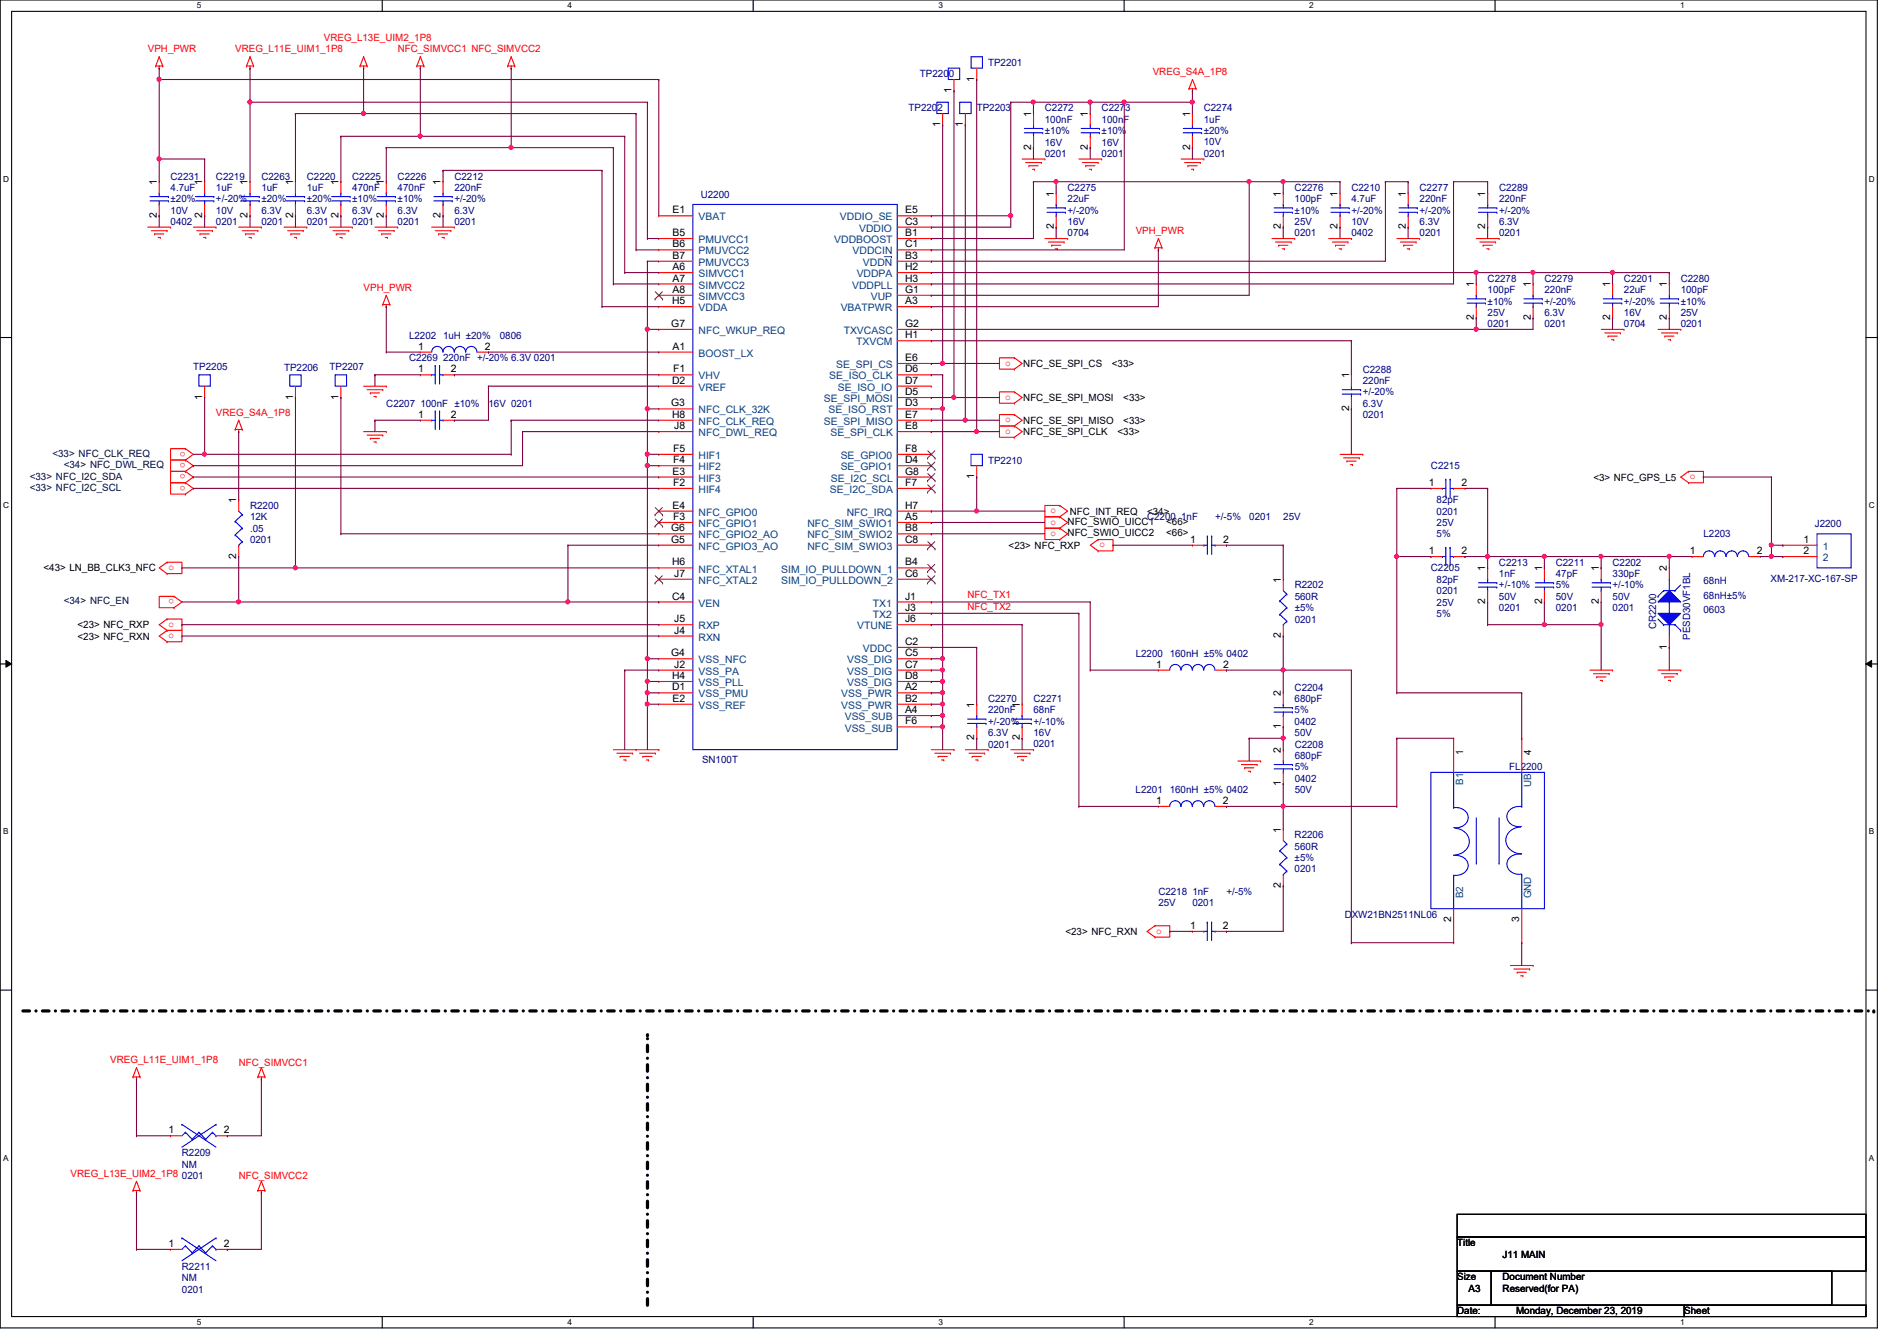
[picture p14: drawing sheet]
<svg xmlns="http://www.w3.org/2000/svg" width="297mm" height="210mm" viewBox="0 0 297 210" stroke-linecap="round" stroke-linejoin="round" font-family="sans-serif">
<defs><g id="words">
<g font-size="1.6" fill="#f00">
<text x="23.2" y="8.2">VPH_PWR</text>
<text x="36.8" y="8.2">VREG_L11E_UIM1_1P8</text>
<text x="50.7" y="6.4">VREG_L13E_UIM2_1P8</text>
<text x="62.3" y="8.2">NFC_SIMVCC1 NFC_SIMVCC2</text>
<text x="180.5" y="11.8">VREG_S4A_1P8</text>
<text x="177.8" y="36.7">VPH_PWR</text>
<text x="56.9" y="45.6">VPH_PWR</text>
<text x="157.4" y="57.2">o</text>
<text x="33.8" y="65.1">VREG_S4A_1P8</text>
<text x="157.4" y="62.6">o</text>
<text x="29" y="70.7" transform="rotate(180 29 70.7)">o</text>
<text x="157.4" y="67.9">o</text>
<text x="157.4" y="66.1">o</text>
<text x="29" y="72.5" transform="rotate(180 29 72.5)">o</text>
<text x="29" y="74.3" transform="rotate(180 29 74.3)">o</text>
<text x="29" y="76" transform="rotate(180 29 76)">o</text>
<text x="264.6" y="75">o</text>
<text x="164.5" y="83.9">o</text>
<text x="164.5" y="82.1">o</text>
<text x="164.5" y="80.3">o</text>
<text x="26.4" y="89.2">o</text>
<text x="172.2" y="85.7">o</text>
<text x="27.3" y="93.8" transform="rotate(180 27.3 93.8)">o</text>
<text x="151.5" y="93.7">NFC_TX1</text>
<text x="151.5" y="95.5">NFC_TX2</text>
<text x="26.4" y="98.1">o</text>
<text x="26.4" y="99.9">o</text>
<text x="181.1" y="146.1">o</text>
<text x="17.3" y="166.5">VREG_L11E_UIM1_1P8</text>
<text x="37.4" y="166.8">NFC_SIMVCC1</text>
<text x="11" y="184.2">VREG_L13E_UIM2_1P8</text>
<text x="37.4" y="184.6">NFC_SIMVCC2</text>
</g>
<g font-size="1.6" fill="#000080">
<text x="154.7" y="10.3">TP2201</text>
<text x="142.3" y="17.4">TP2202</text>
<text x="144" y="12.1">TP2200</text>
<text x="152.9" y="17.4">TP2203</text>
<text x="163.6" y="17.4">C2272</text>
<text x="172.5" y="17.4">C2273</text>
<text x="188.5" y="17.4">C2274</text>
<text x="163.6" y="19.2">100nF</text>
<text x="163.6" y="22.8">16V</text>
<text x="163.6" y="21">±10%</text>
<text x="172.5" y="19.2">100nF</text>
<text x="172.5" y="22.8">16V</text>
<text x="172.5" y="21">±10%</text>
<text x="188.5" y="19.2">1uF</text>
<text x="188.5" y="22.8">10V</text>
<text x="188.5" y="21">±20%</text>
<text x="26.7" y="28.1">C2231</text>
<text x="26.7" y="29.9">4.7uF</text>
<text x="33.8" y="28.1">C2219</text>
<text x="33.8" y="29.9">1uF</text>
<text x="40.9" y="28.1">C2263</text>
<text x="40.9" y="29.9">1uF</text>
<text x="48" y="28.1">C2220</text>
<text x="48" y="29.9">1uF</text>
<text x="55.2" y="28.1">C2225</text>
<text x="55.2" y="29.9">470nF</text>
<text x="62.3" y="28.1">C2226</text>
<text x="62.3" y="29.9">470nF</text>
<text x="71.2" y="28.1">C2212</text>
<text x="71.2" y="29.9">220nF</text>
<text x="163.6" y="24.6">0201</text>
<text x="167.2" y="29.9">C2275</text>
<text x="172.5" y="24.6">0201</text>
<text x="188.5" y="24.6">0201</text>
<text x="202.7" y="29.9">C2276</text>
<text x="211.6" y="29.9">C2210</text>
<text x="222.3" y="29.9">C2277</text>
<text x="234.7" y="29.9">C2289</text>
<text x="26.7" y="35.2">0402</text>
<text x="26.7" y="33.4">10V</text>
<text x="26.7" y="31.7">±20%</text>
<text x="33.8" y="35.2">0201</text>
<text x="33.8" y="33.4">10V</text>
<text x="33.8" y="31.7">+/-20%</text>
<text x="40.9" y="35.2">0201</text>
<text x="40.9" y="33.4">6.3V</text>
<text x="40.9" y="31.7">±20%</text>
<text x="48" y="35.2">0201</text>
<text x="48" y="33.4">6.3V</text>
<text x="48" y="31.7">±20%</text>
<text x="55.2" y="35.2">0201</text>
<text x="55.2" y="33.4">6.3V</text>
<text x="55.2" y="31.7">±10%</text>
<text x="62.3" y="35.2">0201</text>
<text x="62.3" y="33.4">6.3V</text>
<text x="62.3" y="31.7">±10%</text>
<text x="71.2" y="35.2">0201</text>
<text x="71.2" y="33.4">6.3V</text>
<text x="71.2" y="31.7">+/-20%</text>
<text x="109.7" y="30.9">U2200</text>
<text x="167.2" y="31.7">22uF</text>
<text x="167.2" y="35.2">16V</text>
<text x="167.2" y="33.4">+/-20%</text>
<text x="202.7" y="31.7">100pF</text>
<text x="202.7" y="35.2">25V</text>
<text x="202.7" y="33.4">±10%</text>
<text x="211.6" y="31.7">4.7uF</text>
<text x="211.6" y="35.2">10V</text>
<text x="211.6" y="33.4">+/-20%</text>
<text x="222.3" y="31.7">220nF</text>
<text x="222.3" y="35.2">6.3V</text>
<text x="222.3" y="33.4">+/-20%</text>
<text x="234.7" y="31.7">220nF</text>
<text x="234.7" y="35.2">6.3V</text>
<text x="234.7" y="33.4">+/-20%</text>
<text x="167.2" y="37">0704</text>
<text x="202.7" y="37">0201</text>
<text x="211.6" y="37">0402</text>
<text x="222.3" y="37">0201</text>
<text x="234.7" y="37">0201</text>
<text x="232.9" y="44.1">C2278</text>
<text x="232.9" y="45.9">100pF</text>
<text x="232.9" y="47.7">±10%</text>
<text x="241.8" y="44.1">C2279</text>
<text x="241.8" y="45.9">220nF</text>
<text x="241.8" y="47.7">+/-20%</text>
<text x="254.3" y="44.1">C2201</text>
<text x="254.3" y="45.9">22uF</text>
<text x="254.3" y="47.7">+/-20%</text>
<text x="263.2" y="44.1">C2280</text>
<text x="263.2" y="45.9">100pF</text>
<text x="263.2" y="47.7">±10%</text>
<text x="64" y="53">L2202 1uH ±20%</text>
<text x="78.3" y="53">0806</text>
<text x="232.9" y="51.2">0201</text>
<text x="232.9" y="49.4">25V</text>
<text x="241.8" y="51.2">0201</text>
<text x="241.8" y="49.4">6.3V</text>
<text x="254.3" y="51.2">0704</text>
<text x="254.3" y="49.4">16V</text>
<text x="263.2" y="51.2">0201</text>
<text x="263.2" y="49.4">25V</text>
<text x="30.3" y="58">TP2205</text>
<text x="44.5" y="58">TP2206</text>
<text x="51.6" y="58">TP2207</text>
<text x="64" y="56.6">C2269 220nF +/-20% 6.3V 0201</text>
<text x="213.4" y="58.3">C2288</text>
<text x="60.5" y="63.7">C2207 100nF ±10%</text>
<text x="76.5" y="63.7">16V 0201</text>
<text x="213.4" y="60.1">220nF</text>
<text x="213.4" y="65.4">0201</text>
<text x="213.4" y="63.7">6.3V</text>
<text x="213.4" y="61.9">+/-20%</text>
<text x="154.7" y="72.6">TP2210</text>
<text x="224.1" y="73.4">C2215</text>
<text x="39.2" y="79.7">R2200</text>
<text x="39.2" y="81.4">12K</text>
<text x="39.2" y="83.2">.05</text>
<text x="179.6" y="81.4">C2200 1nF</text>
<text x="190.3" y="81.4">+/-5%</text>
<text x="195.6" y="81.4">0201</text>
<text x="200.9" y="81.4">25V</text>
<text x="225" y="78.8">82pF</text>
<text x="225" y="80.6">0201</text>
<text x="225" y="82.3">25V</text>
<text x="284.2" y="82.5">J2200</text>
<text x="39.2" y="85">0201</text>
<text x="224.1" y="89.4">C2205</text>
<text x="225" y="84.1">5%</text>
<text x="234.7" y="88.6">C2213</text>
<text x="243.6" y="88.6">C2211</text>
<text x="252.5" y="88.6">C2202</text>
<text x="266.7" y="84.1">L2203</text>
<text x="202.7" y="92.1">R2202</text>
<text x="202.7" y="93.9">560R</text>
<text x="202.7" y="95.7">±5%</text>
<text x="224.9" y="91.2">82pF</text>
<text x="224.9" y="93">0201</text>
<text x="224.9" y="94.8">25V</text>
<text x="234.7" y="90.3">1nF</text>
<text x="234.7" y="95.7">0201</text>
<text x="234.7" y="93.9">50V</text>
<text x="234.7" y="92.1">+/-10%</text>
<text x="243.6" y="90.3">47pF</text>
<text x="243.6" y="95.7">0201</text>
<text x="243.6" y="93.9">50V</text>
<text x="243.6" y="92.1">5%</text>
<text x="252.5" y="90.3">330pF</text>
<text x="252.5" y="95.7">0201</text>
<text x="252.5" y="93.9">50V</text>
<text x="252.5" y="92.1">+/-10%</text>
<text x="266.7" y="91.4">68nH</text>
<text x="266.7" y="93.7">68nH±5%</text>
<text x="277.2" y="91.1">XM-217-XC-167-SP</text>
<text x="202.7" y="97.4">0201</text>
<text x="224.9" y="96.6">5%</text>
<text x="259.3" y="98.5" transform="rotate(-90 259.3 98.5)">CR2200</text>
<text x="264.6" y="100.1" transform="rotate(-90 264.6 100.1)">PESD30VF1BL</text>
<text x="266.7" y="96">0603</text>
<text x="177.8" y="102.8">L2200 160nH ±5% 0402</text>
<text x="154.7" y="109.9">C2270</text>
<text x="154.7" y="111.7">220nF</text>
<text x="154.7" y="113.4">+/-20%</text>
<text x="161.8" y="109.9">C2271</text>
<text x="161.8" y="111.7">68nF</text>
<text x="161.8" y="113.4">+/-10%</text>
<text x="202.7" y="108.1">C2204</text>
<text x="202.7" y="109.9">680pF</text>
<text x="202.7" y="113.4">0402</text>
<text x="202.7" y="111.7">5%</text>
<text x="109.9" y="119.5">SN100T</text>
<text x="154.7" y="117">0201</text>
<text x="154.7" y="115.2">6.3V</text>
<text x="161.8" y="117">0201</text>
<text x="161.8" y="115.2">16V</text>
<text x="202.7" y="115.2">50V</text>
<text x="202.7" y="117">C2208</text>
<text x="202.7" y="118.8">680pF</text>
<text x="177.8" y="124.1">L2201 160nH ±5% 0402</text>
<text x="202.7" y="122.3">0402</text>
<text x="202.7" y="124.1">50V</text>
<text x="202.7" y="120.6">5%</text>
<text x="236.3" y="120.6">FL2200</text>
<text x="202.7" y="131.2">R2206</text>
<text x="202.7" y="133">560R</text>
<text x="202.7" y="134.8">±5%</text>
<text x="202.7" y="136.6">0201</text>
<text x="181.4" y="140.1">C2218 1nF</text>
<text x="181.4" y="141.9">25V</text>
<text x="186.7" y="141.9">0201</text>
<text x="192" y="140.1">+/-5%</text>
<text x="210.6" y="143.7">DXW21BN2511NL06</text>
<text x="28.5" y="181">R2209</text>
<text x="28.5" y="182.8">NM</text>
<text x="28.5" y="184.6">0201</text>
<text x="28.5" y="198.8">R2211</text>
<text x="28.5" y="200.6">NM</text>
<text x="28.5" y="202.3">0201</text>
</g>
<g font-size="1.6">
<text x="149" y="14.6" transform="rotate(-90 149 14.6)">1</text>
<text x="152.6" y="12.8" transform="rotate(-90 152.6 12.8)">1</text>
<text x="147.2" y="19.9" transform="rotate(-90 147.2 19.9)">1</text>
<text x="150.8" y="19.9" transform="rotate(-90 150.8 19.9)">1</text>
<text x="161.5" y="23.5" transform="rotate(-90 161.5 23.5)">2</text>
<text x="161.5" y="18.3" transform="rotate(-90 161.5 18.3)">1</text>
<text x="170.3" y="23.5" transform="rotate(-90 170.3 23.5)">2</text>
<text x="170.3" y="18.3" transform="rotate(-90 170.3 18.3)">1</text>
<text x="186.3" y="23.5" transform="rotate(-90 186.3 23.5)">2</text>
<text x="186.3" y="18.3" transform="rotate(-90 186.3 18.3)">1</text>
<text x="24.5" y="29" transform="rotate(-90 24.5 29)">1</text>
<text x="31.7" y="29" transform="rotate(-90 31.7 29)">1</text>
<text x="38.8" y="29" transform="rotate(-90 38.8 29)">1</text>
<text x="45.9" y="29" transform="rotate(-90 45.9 29)">1</text>
<text x="53" y="29" transform="rotate(-90 53 29)">1</text>
<text x="60.1" y="29" transform="rotate(-90 60.1 29)">1</text>
<text x="69" y="29" transform="rotate(-90 69 29)">1</text>
<text x="24.5" y="34.1" transform="rotate(-90 24.5 34.1)">2</text>
<text x="31.7" y="34.1" transform="rotate(-90 31.7 34.1)">2</text>
<text x="38.8" y="34.1" transform="rotate(-90 38.8 34.1)">2</text>
<text x="45.9" y="34.1" transform="rotate(-90 45.9 34.1)">2</text>
<text x="53" y="34.1" transform="rotate(-90 53 34.1)">2</text>
<text x="60.1" y="34.1" transform="rotate(-90 60.1 34.1)">2</text>
<text x="69" y="34.1" transform="rotate(-90 69 34.1)">2</text>
<text x="105.3" y="33.4">E1</text>
<text x="141.7" y="33.4">E5</text>
<text x="141.7" y="35.2">C3</text>
<text x="165" y="35.9" transform="rotate(-90 165 35.9)">2</text>
<text x="165" y="30.8" transform="rotate(-90 165 30.8)">1</text>
<text x="200.6" y="35.9" transform="rotate(-90 200.6 35.9)">2</text>
<text x="200.6" y="30.8" transform="rotate(-90 200.6 30.8)">1</text>
<text x="209.5" y="35.9" transform="rotate(-90 209.5 35.9)">2</text>
<text x="209.5" y="30.8" transform="rotate(-90 209.5 30.8)">1</text>
<text x="220.1" y="35.9" transform="rotate(-90 220.1 35.9)">2</text>
<text x="220.1" y="30.8" transform="rotate(-90 220.1 30.8)">1</text>
<text x="232.6" y="35.9" transform="rotate(-90 232.6 35.9)">2</text>
<text x="232.6" y="30.8" transform="rotate(-90 232.6 30.8)">1</text>
<text x="105.3" y="37">B5</text>
<text x="105.3" y="38.7">B6</text>
<text x="105.3" y="40.5">B7</text>
<text x="141.7" y="37">B1</text>
<text x="141.7" y="38.7">C1</text>
<text x="141.7" y="40.5">B3</text>
<text x="105.2" y="47.6">H5</text>
<text x="105.3" y="42.3">A6</text>
<text x="105.3" y="44.1">A7</text>
<text x="105.3" y="45.8">A8</text>
<text x="141.7" y="44.1">H3</text>
<text x="141.7" y="45.8">G1</text>
<text x="141.7" y="47.6">A3</text>
<text x="141.7" y="42.3">H2</text>
<text x="230.8" y="45" transform="rotate(-90 230.8 45)">1</text>
<text x="239.7" y="45" transform="rotate(-90 239.7 45)">1</text>
<text x="252.1" y="45" transform="rotate(-90 252.1 45)">1</text>
<text x="261" y="45" transform="rotate(-90 261 45)">1</text>
<text x="105.1" y="51.2">G7</text>
<text x="141.7" y="51.2">G2</text>
<text x="141.7" y="53">H1</text>
<text x="230.8" y="50.1" transform="rotate(-90 230.8 50.1)">2</text>
<text x="239.7" y="50.1" transform="rotate(-90 239.7 50.1)">2</text>
<text x="252.1" y="50.1" transform="rotate(-90 252.1 50.1)">2</text>
<text x="261" y="50.1" transform="rotate(-90 261 50.1)">2</text>
<text x="65.5" y="54.7">1</text>
<text x="65.5" y="58.3">1</text>
<text x="70.6" y="58.3">2</text>
<text x="75.9" y="54.7">2</text>
<text x="105.3" y="54.7">A1</text>
<text x="105.4" y="58.3">F1</text>
<text x="141.7" y="56.5">E6</text>
<text x="141.7" y="58.3">D6</text>
<text x="160.2" y="57.4">NFC_SE_SPI_CS</text>
<text x="174.1" y="57.4">&lt;33&gt;</text>
<text x="211.2" y="59.2" transform="rotate(-90 211.2 59.2)">1</text>
<text x="31.7" y="62.6" transform="rotate(-90 31.7 62.6)">1</text>
<text x="45.9" y="62.6" transform="rotate(-90 45.9 62.6)">1</text>
<text x="53" y="62.6" transform="rotate(-90 53 62.6)">1</text>
<text x="65.5" y="65.4">1</text>
<text x="70.6" y="65.4">2</text>
<text x="105.1" y="63.6">G3</text>
<text x="105.2" y="60.1">D2</text>
<text x="105.2" y="65.4">H8</text>
<text x="141.7" y="60.1">D7</text>
<text x="141.7" y="61.8">D5</text>
<text x="141.7" y="63.6">D3</text>
<text x="141.7" y="65.4">E7</text>
<text x="160.2" y="62.8">NFC_SE_SPI_MOSI</text>
<text x="175.9" y="62.8">&lt;33&gt;</text>
<text x="211.2" y="64.3" transform="rotate(-90 211.2 64.3)">2</text>
<text x="105.4" y="70.7">F5</text>
<text x="105.6" y="67.2">J8</text>
<text x="141.7" y="67.2">E8</text>
<text x="141.7" y="70.7">F8</text>
<text x="160.2" y="68.1">NFC_SE_SPI_CLK</text>
<text x="160.2" y="66.3">NFC_SE_SPI_MISO</text>
<text x="175" y="68.1">&lt;33&gt;</text>
<text x="175.9" y="66.3">&lt;33&gt;</text>
<text x="105.3" y="74.3">E3</text>
<text x="105.4" y="72.5">F4</text>
<text x="105.4" y="76.1">F2</text>
<text x="141.7" y="72.5">D4</text>
<text x="141.7" y="74.3">G8</text>
<text x="141.7" y="76.1">F7</text>
<text x="152.6" y="75" transform="rotate(-90 152.6 75)">1</text>
<text x="223.7" y="76.1">1</text>
<text x="228.8" y="76.1">2</text>
<text x="249.5" y="75.2">&lt;3&gt; NFC_GPS_L5</text>
<text x="37" y="78.8" transform="rotate(-90 37 78.8)">1</text>
<text x="105.1" y="83.2">G6</text>
<text x="105.3" y="79.6">E4</text>
<text x="105.4" y="81.4">F3</text>
<text x="141.7" y="79.6">H7</text>
<text x="141.7" y="81.4">A5</text>
<text x="141.7" y="83.2">B8</text>
<text x="167.2" y="82.2">NFC_SWIO_UICC1</text>
<text x="167.2" y="83.9">NFC_SWIO_UICC2</text>
<text x="167.5" y="80.6">NFC_INT_REQ</text>
<text x="179.6" y="80.6">&lt;34&gt;</text>
<text x="182.6" y="82.2">&lt;66&gt;</text>
<text x="182.6" y="83.9">&lt;66&gt;</text>
<text x="6.8" y="89.4">&lt;43&gt; LN_BB_CLK3_NFC</text>
<text x="37" y="87.5" transform="rotate(-90 37 87.5)">2</text>
<text x="105.1" y="85">G5</text>
<text x="105.2" y="88.5">H6</text>
<text x="141.7" y="85">C8</text>
<text x="141.7" y="88.5">B4</text>
<text x="157.9" y="85.9">&lt;23&gt; NFC_RXP</text>
<text x="186.4" y="85">1</text>
<text x="191.5" y="85">2</text>
<text x="223.7" y="86.7">1</text>
<text x="228.8" y="86.7">2</text>
<text x="232.6" y="89.4" transform="rotate(-90 232.6 89.4)">1</text>
<text x="241.5" y="89.4" transform="rotate(-90 241.5 89.4)">1</text>
<text x="250.3" y="89.4" transform="rotate(-90 250.3 89.4)">1</text>
<text x="261" y="89.4" transform="rotate(-90 261 89.4)">2</text>
<text x="264.6" y="86.7">1</text>
<text x="275.1" y="86.7">2</text>
<text x="282.4" y="86.7">2</text>
<text x="282.4" y="85">1</text>
<text x="105.2" y="93.8">C4</text>
<text x="105.6" y="90.3">J7</text>
<text x="141.7" y="90.3">C6</text>
<text x="141.7" y="93.8">J1</text>
<text x="141.7" y="95.6">J3</text>
<text x="200.6" y="91.2" transform="rotate(-90 200.6 91.2)">1</text>
<text x="232.6" y="94.6" transform="rotate(-90 232.6 94.6)">2</text>
<text x="241.5" y="94.6" transform="rotate(-90 241.5 94.6)">2</text>
<text x="250.3" y="94.6" transform="rotate(-90 250.3 94.6)">2</text>
<text x="12.1" y="100.1">&lt;23&gt; NFC_RXN</text>
<text x="12.1" y="98.3">&lt;23&gt; NFC_RXP</text>
<text x="105.6" y="97.4">J5</text>
<text x="105.6" y="99.2">J4</text>
<text x="141.7" y="97.4">J6</text>
<text x="141.7" y="101">C2</text>
<text x="200.6" y="99.9" transform="rotate(-90 200.6 99.9)">2</text>
<text x="261" y="101.7" transform="rotate(-90 261 101.7)">1</text>
<text x="105.1" y="102.7">G4</text>
<text x="105.2" y="106.3">H4</text>
<text x="105.6" y="104.5">J2</text>
<text x="141.7" y="102.7">C5</text>
<text x="141.7" y="106.3">D8</text>
<text x="141.7" y="104.5">C7</text>
<text x="181" y="104.5">1</text>
<text x="191.5" y="104.5">2</text>
<text x="105.2" y="108.1">D1</text>
<text x="105.3" y="109.8">E2</text>
<text x="141.7" y="108.1">A2</text>
<text x="141.7" y="109.8">B2</text>
<text x="141.7" y="111.6">A4</text>
<text x="141.7" y="113.4">F6</text>
<text x="152.6" y="110.8" transform="rotate(-90 152.6 110.8)">1</text>
<text x="159.7" y="110.8" transform="rotate(-90 159.7 110.8)">1</text>
<text x="200.6" y="109" transform="rotate(-90 200.6 109)">2</text>
<text x="152.6" y="115.9" transform="rotate(-90 152.6 115.9)">2</text>
<text x="159.7" y="115.9" transform="rotate(-90 159.7 115.9)">2</text>
<text x="200.6" y="114.1" transform="rotate(-90 200.6 114.1)">1</text>
<text x="200.6" y="117.9" transform="rotate(-90 200.6 117.9)">2</text>
<text x="229.1" y="118.2" transform="rotate(-90 229.1 118.2)">1</text>
<text x="239.8" y="118.2" transform="rotate(-90 239.8 118.2)">4</text>
<text x="181" y="125.8">1</text>
<text x="191.5" y="125.8">2</text>
<text x="200.6" y="123" transform="rotate(-90 200.6 123)">1</text>
<text x="200.6" y="130.3" transform="rotate(-90 200.6 130.3)">1</text>
<text x="200.6" y="139" transform="rotate(-90 200.6 139)">2</text>
<text x="166.8" y="146.3">&lt;23&gt; NFC_RXN</text>
<text x="186.4" y="145.4">1</text>
<text x="191.5" y="145.4">2</text>
<text x="227.2" y="144.4" transform="rotate(-90 227.2 144.4)">2</text>
<text x="237.9" y="144.4" transform="rotate(-90 237.9 144.4)">3</text>
<text x="26.4" y="177.4">1</text>
<text x="35" y="177.4">2</text>
<text x="26.4" y="195.2">1</text>
<text x="35" y="195.2">2</text>
<text x="228.2" y="195.1">Title</text>
<text x="235.3" y="196.8">J11 MAIN</text>
<text x="228.2" y="200.4">Size</text>
<text x="229.9" y="202.2">A3</text>
<text x="235.3" y="200.4">Document Number</text>
<text x="235.3" y="202.2">Reserved(for PA)</text>
<text x="228.2" y="205.7">Date:</text>
<text x="237.4" y="205.7">Monday, December 23, 2019</text>
<text x="263.7" y="205.7">Sheet</text>
</g>
<g font-size="1.6" fill="#004080">
<text x="109.4" y="34.5">VBAT</text>
<text x="131.5" y="34.5">VDDIO_SE</text>
<text x="109.4" y="38.1">PMUVCC1</text>
<text x="109.4" y="39.8">PMUVCC2</text>
<text x="109.4" y="41.6">PMUVCC3</text>
<text x="130.6" y="38.1">VDDBOOST</text>
<text x="133.5" y="39.8">VDDCIN</text>
<text x="134.5" y="36.3">VDDIO</text>
<text x="135.1" y="41.6">VDDN</text>
<text x="109.4" y="43.4">SIMVCC1</text>
<text x="109.4" y="45.2">SIMVCC2</text>
<text x="109.4" y="46.9">SIMVCC3</text>
<text x="133.4" y="45.2">VDDPLL</text>
<text x="134.1" y="43.4">VDDPA</text>
<text x="136.3" y="46.9">VUP</text>
<text x="109.4" y="48.7">VDDA</text>
<text x="109.4" y="52.3">NFC_WKUP_REQ</text>
<text x="131.6" y="48.7">VBATPWR</text>
<text x="132.1" y="52.3">TXVCASC</text>
<text x="109.4" y="55.8">BOOST_LX</text>
<text x="109.4" y="59.4">VHV</text>
<text x="129.8" y="59.4">SE_ISO_CLK</text>
<text x="130.9" y="57.6">SE_SPI_CS</text>
<text x="134.1" y="54.1">TXVCM</text>
<text x="109.4" y="61.2">VREF</text>
<text x="109.4" y="64.7">NFC_CLK_32K</text>
<text x="129" y="62.9">SE_SPI_MOSI</text>
<text x="129.7" y="64.7">SE_ISO_RST</text>
<text x="131.2" y="61.2">SE_ISO_IO</text>
<text x="109.4" y="66.5">NFC_CLK_REQ</text>
<text x="109.4" y="68.3">NFC_DWL_REQ</text>
<text x="109.4" y="71.8">HIF1</text>
<text x="129" y="66.5">SE_SPI_MISO</text>
<text x="130" y="68.3">SE_SPI_CLK</text>
<text x="131.6" y="71.8">SE_GPIO0</text>
<text x="109.4" y="73.6">HIF2</text>
<text x="109.4" y="75.4">HIF3</text>
<text x="109.4" y="77.2">HIF4</text>
<text x="129.9" y="77.2">SE_I2C_SDA</text>
<text x="130.1" y="75.4">SE_I2C_SCL</text>
<text x="131.6" y="73.6">SE_GPIO1</text>
<text x="109.4" y="80.7">NFC_GPIO0</text>
<text x="109.4" y="82.5">NFC_GPIO1</text>
<text x="126.4" y="82.5">NFC_SIM_SWIO1</text>
<text x="132.6" y="80.7">NFC_IRQ</text>
<text x="109.4" y="84.3">NFC_GPIO2_AO</text>
<text x="109.4" y="86.1">NFC_GPIO3_AO</text>
<text x="109.4" y="89.6">NFC_XTAL1</text>
<text x="122.3" y="89.6">SIM_IO_PULLDOWN_1</text>
<text x="126.4" y="84.3">NFC_SIM_SWIO2</text>
<text x="126.4" y="86.1">NFC_SIM_SWIO3</text>
<text x="285.4" y="87.8">2</text>
<text x="285.4" y="86.1">1</text>
<text x="109.4" y="91.4">NFC_XTAL2</text>
<text x="109.4" y="94.9">VEN</text>
<text x="122.3" y="91.4">SIM_IO_PULLDOWN_2</text>
<text x="136.7" y="94.9">TX1</text>
<text x="109.4" y="98.5">RXP</text>
<text x="109.4" y="100.3">RXN</text>
<text x="134.2" y="98.5">VTUNE</text>
<text x="136.7" y="96.7">TX2</text>
<text x="109.4" y="103.8">VSS_NFC</text>
<text x="109.4" y="105.6">VSS_PA</text>
<text x="109.4" y="107.4">VSS_PLL</text>
<text x="132.7" y="103.8">VSS_DIG</text>
<text x="132.7" y="107.4">VSS_DIG</text>
<text x="132.7" y="105.6">VSS_DIG</text>
<text x="135.1" y="102.1">VDDC</text>
<text x="109.4" y="109.2">VSS_PMU</text>
<text x="109.4" y="110.9">VSS_REF</text>
<text x="131.7" y="109.2">VSS_PWR</text>
<text x="131.7" y="110.9">VSS_PWR</text>
<text x="132.3" y="112.7">VSS_SUB</text>
<text x="132.3" y="114.5">VSS_SUB</text>
<text x="229.1" y="122.8" transform="rotate(-90 229.1 122.8)">B1</text>
<text x="239.8" y="123.2" transform="rotate(-90 239.8 123.2)">UB</text>
<text x="229.1" y="140.6" transform="rotate(-90 229.1 140.6)">B2</text>
<text x="239.8" y="140.6" transform="rotate(-90 239.8 140.6)">GND</text>
</g>
<g font-size="1.6" fill="#000040">
<text x="8.2" y="71.5">&lt;33&gt; NFC_CLK_REQ</text>
<text x="4.7" y="75.1">&lt;33&gt; NFC_I2C_SDA</text>
<text x="4.7" y="76.8">&lt;33&gt; NFC_I2C_SCL</text>
<text x="10" y="73.3">&lt;34&gt; NFC_DWL_REQ</text>
<text x="10" y="94.6">&lt;34&gt; NFC_EN</text>
</g>
<g font-size="1.3">
<text x="30.8" y="1.3">5</text>
<text x="88.9" y="1.3">4</text>
<text x="146.9" y="1.3">3</text>
<text x="205" y="1.3">2</text>
<text x="263.1" y="1.3">1</text>
<text x=".5" y="28.4">D</text>
<text x="292.6" y="28.4">D</text>
<text x=".5" y="79.5">C</text>
<text x="292.6" y="79.5">C</text>
<text x=".5" y="130.6">B</text>
<text x="292.6" y="130.6">B</text>
<text x=".5" y="181.7">A</text>
<text x="292.6" y="181.7">A</text>
<text x="30.8" y="207.4">5</text>
<text x="88.9" y="207.4">4</text>
<text x="146.9" y="207.4">3</text>
<text x="205" y="207.4">2</text>
<text x="263.1" y="207.4">1</text>
</g>
</g></defs>
<path d="M0 0h294v207.9h-294zM1.8 1.8h290.4v204.3h-290.4z" fill="none" stroke="#000" stroke-width=".17"/>
<g fill="#fff">
<path d="M30.8 .2h.7v1.4h-.7z"/>
<path d="M30.8 206.2h.7v1.4h-.7z"/>
</g>
<path d="M59.9 0v1.8M59.9 206.1v1.8" fill="none" stroke="#000" stroke-width=".17"/>
<g fill="#fff">
<path d="M88.9 .2h.6v1.4h-.6z"/>
<path d="M88.9 206.2h.6v1.4h-.6z"/>
</g>
<path d="M117.9 0v1.8M117.9 206.1v1.8" fill="none" stroke="#000" stroke-width=".17"/>
<g fill="#fff">
<path d="M146.9 .2h.7v1.4h-.7z"/>
<path d="M146.9 206.2h.7v1.4h-.7z"/>
</g>
<path d="M176 0v1.8M176 206.1v1.8" fill="none" stroke="#000" stroke-width=".17"/>
<g fill="#fff">
<path d="M205 .2h.7v1.4h-.7z"/>
<path d="M205 206.2h.7v1.4h-.7z"/>
</g>
<path d="M234.1 0v1.8M234.1 206.1v1.8" fill="none" stroke="#000" stroke-width=".17"/>
<g fill="#fff">
<path d="M263.1 .2h.7v1.4h-.7z"/>
<path d="M263.1 206.2h.7v1.4h-.7z"/>
<path d="M.5 27.3h.9v1.4h-.9z"/>
<path d="M292.6 27.3h.9v1.4h-.9z"/>
<path d="M.5 78.4h.9v1.4h-.9z"/>
<path d="M292.6 78.4h.9v1.4h-.9z"/>
</g>
<path d="M0 52.8h1.8M292.2 52.8h1.8" fill="none" stroke="#000" stroke-width=".17"/>
<g fill="#fff">
<path d="M.5 129.5h.8v1.4h-.8z"/>
<path d="M292.6 129.5h.8v1.4h-.8z"/>
</g>
<path d="M0 103.9h1.8M292.2 103.9h1.8" fill="none" stroke="#000" stroke-width=".17"/>
<path d="M.9 103.4l.9 .5-.9 .5zM292.2 103.9l.9-.5v1z" fill="#000"/>
<path d="M.9 103.4l.9 .5-.9 .5zM292.2 103.9l.9-.5v1z" fill="none" stroke="#000" stroke-width=".16"/>
<g fill="#fff">
<path d="M.5 180.5h.8v1.4h-.8z"/>
<path d="M292.6 180.5h.8v1.4h-.8z"/>
</g>
<path d="M0 155h1.8M292.2 155h1.8M228.2 190.1h64v3.5h-64zM228.2 193.6h64v5.4h-64zM228.2 199h5.3v5.3h-5.3zM233.5 199h53.3v5.3h-53.3zM228.2 204.3h35.5v1.8h-35.5zM263.7 204.3h28.5v1.8h-28.5z" fill="none" stroke="#000" stroke-width=".17"/>
<path d="M3.6 158.2h289.8M101.4 204.3v-42.3" fill="none" stroke="#000" stroke-width=".51" stroke-dasharray="1 1 0 1"/>
<g fill="#000" stroke-dasharray="1 1 0 1">
<circle cx="293.4" cy="158.2" r=".25"/>
<circle cx="101.4" cy="162" r=".25"/>
</g>
<g fill="none" stroke="#f00" stroke-width=".17">
<path d="M24.4 10.3h.1M24.4 10.3h1.1M24.9 10.7h.1M24.9 8.9h.1M24.9 10.3v.4M24.9 8.9l-.5 1.4M24.9 8.9l.6 1.4M25.5 10.3h.1M38.6 10.3h.1M38.6 10.3h1.1M39.2 10.7h.1M39.2 8.9h.1"/>
<path d="M39.2 10.3v.4M39.2 8.9l-.6 1.4M39.2 8.9l.5 1.4M39.7 10.3h.1M56.4 10.3h.1M56.4 10.3h1.1M56.9 10.7h.1M56.9 8.9h.1M56.9 10.3v.4M56.9 8.9l.6 1.4M56.9 8.9l-.5 1.4M57.5 10.3h.1"/>
<path d="M65.3 10.3h.1M65.3 10.3h1.1M65.8 10.7h.1M65.8 8.9h.1M65.8 10.3v.4M65.8 8.9l-.5 1.4M65.8 8.9l.6 1.4M66.4 10.3h.1M79.5 10.3h.1M79.5 10.3h1.1M80 10.7h.1M80 8.9h.1"/>
<path d="M80 10.3v.4M80 8.9l.6 1.4M80 8.9l-.5 1.4M80.6 10.3h.1M152.9 12.4h.1M152.9 10.7v1.7M161.8 17.8h.1M161.8 17.8v1.8M170.7 17.8h.1M170.7 17.8v1.8M186.2 13.9h.1M186.2 13.9h1.1"/>
<path d="M186.7 14.2h.1M186.7 12.4h.1M186.7 13.9v.3M186.7 12.4l.6 1.5M186.7 12.4l-.5 1.5M187.3 13.9h.1M23.2 35.6h3.5M23.7 36.1h2.5M24.2 36.6h.1M24.2 36.6h1.5M24.8 37.2h.3M24.9 28.4h.1"/>
<path d="M24.9 33.8h.1M24.9 28.4v1.8M24.9 32v1.8M25.1 37.2h.1M26.2 36.1h.1M26.7 35.6h.1M30.3 35.6h3.5M30.8 36.1h2.5M31.3 36.6h.1M31.3 36.6h1.5M31.9 37.2h.3M32 28.4h.1"/>
<path d="M32 33.8h.1M32 28.4v1.8M32 32v1.8M32.2 37.2h.1M33.3 36.1h.1M33.8 35.6h.1M37.4 35.6h3.5M37.9 36.1h2.5M38.4 36.6h.1M38.4 36.6h1.5M39 37.2h.3M39.2 28.4h.1"/>
<path d="M39.2 33.8h.1M39.2 28.4v1.8M39.2 32v1.8M39.3 37.2h.1M40.4 36.1h.1M40.9 35.6h.1M44.5 35.6h3.5M45 36.1h2.5M45.5 36.6h.1M45.5 36.6h1.5M46.1 37.2h.3M46.3 28.4h.1"/>
<path d="M46.3 33.8h.1M46.3 28.4v1.8M46.3 32v1.8M46.4 37.2h.1M47.5 36.1h.1M48 35.6h.1M51.6 35.6h3.6M52.2 36.1h2.4M52.7 36.6h.1M52.7 36.6h1.4M53.2 37.2h.3M53.4 28.4h.1"/>
<path d="M53.4 33.8h.1M53.4 28.4v1.8M53.4 32v1.8M53.5 37.2h.1M54.6 36.1h.1M55.2 35.6h.1M58.7 35.6h3.6M59.3 36.1h2.4M59.8 36.6h.1M59.8 36.6h1.4M60.3 37.2h.4M60.5 28.4h.1"/>
<path d="M60.5 33.8h.1M60.5 28.4v1.8M60.5 32v1.8M60.7 37.2h.1M61.7 36.1h.1M62.3 35.6h.1M67.6 35.6h3.6M68.2 36.1h2.4M68.7 36.6h.1M68.7 36.6h1.4M69.2 37.2h.3M69.5 37.2h.1"/>
<path d="M70.6 36.1h.1M71.2 35.6h.1M160.1 24.9h3.5M160.6 25.4h2.5M161.1 26h.1M161.1 26h1.5M161.7 26.5h.3M161.8 23.1h.1M161.8 21.3v1.8M162 26.5h.1M163.1 25.4h.1M163.6 24.9h.1"/>
<path d="M163.6 37.3h3.6M164.2 37.9h2.4M164.7 38.4h.1M164.7 38.4h1.4M165.2 38.9h.4M165.4 30.2h.1M165.4 35.6h.1M165.4 30.2v1.8M165.4 33.8v1.8M165.6 38.9h.1M166.6 37.9h.1M167.2 37.3h.1"/>
<path d="M168.9 24.9h3.6M169.5 25.4h2.5M170 26h.1M170 26h1.4M170.6 26.5h.3M170.7 23.1h.1M170.7 21.3v1.8M170.9 26.5h.1M172 25.4h.1M172.5 24.9h.1M180.8 38.8h.1M180.8 38.8h1.1"/>
<path d="M181.4 39.1h.1M181.4 37.3h.1M181.4 38.8v.3M181.4 37.3l-.6 1.5M181.4 37.3l.5 1.5M181.9 38.8h.1M184.9 24.9h3.6M185.5 25.4h2.5M186 26h.1M186 26h1.4M186.6 26.5h.3M186.9 26.5h.1"/>
<path d="M188 25.4h.1M188.5 24.9h.1M199.2 37.3h3.5M199.7 37.9h2.5M200.2 38.4h.1M200.2 38.4h1.5M200.8 38.9h.3M200.9 30.2h.1M200.9 35.6h.1M200.9 30.2v1.8M200.9 33.8v1.8M201.1 38.9h.1"/>
<path d="M202.2 37.9h.1M202.7 37.3h.1M208.1 37.3h3.5M208.6 37.9h2.5M209.1 38.4h.1M209.1 38.4h1.5M209.7 38.9h.3M209.8 30.2h.1M209.8 35.6h.1M209.8 30.2v1.8M209.8 33.8v1.8M210 38.9h.1"/>
<path d="M211.1 37.9h.1M211.6 37.3h.1M218.7 37.3h3.6M219.3 37.9h2.4M219.8 38.4h.1M219.8 38.4h1.4M220.3 38.9h.4M220.5 30.2h.1M220.5 35.6h.1M220.5 30.2v1.8M220.5 33.8v1.8M220.7 38.9h.1"/>
<path d="M221.7 37.9h.1M222.3 37.3h.1M231.2 37.3h3.5M231.7 37.9h2.5M232.2 38.4h.1M232.2 38.4h1.5M232.8 38.9h.3M232.9 30.2h.1M232.9 35.6h.1M232.9 30.2v1.8M232.9 33.8v1.8M233.1 38.9h.1"/>
<path d="M234.2 37.9h.1M234.7 37.3h.1M59.9 47.7h.1M59.9 47.7h1.1M60.5 48h.1M60.5 46.2h.1M60.5 47.7v.3M60.5 46.2l-.6 1.5M60.5 46.2l.5 1.5M61 47.7h.1M65.8 55.1h.1M65.8 58.7h.1"/>
<path d="M65.8 55.1h1.8M65.8 58.7h1.8M69.4 58.7h1.8M71.2 58.7h.1M74.7 55.1h1.8M76.5 55.1h.1M158.8 56h.1M158.8 57.8h.1M158.8 56h-2.3v1.8h2.3M158.8 56l1.3 .9-1.3 .9M211.6 58.7h.1M211.6 58.7v1.7"/>
<path d="M240.1 44.4h.1M240.1 49.8h.1M240.1 44.4v1.8M240.1 48v1.8M250.7 51.6h3.6M251.3 52.1h2.4M251.8 52.6h.1M251.8 52.6h1.4M252.3 53.2h.4M252.5 44.4h.1M252.5 49.8h.1M252.5 44.4v1.8"/>
<path d="M252.5 48v1.8M252.7 53.2h.1M253.7 52.1h.1M254.3 51.6h.1M259.6 51.6h3.6M260.2 52.1h2.4M260.7 52.6h.1M260.7 52.6h1.4M261.2 53.2h.4M261.4 44.4h.1M261.4 49.8h.1M261.4 44.4v1.8"/>
<path d="M261.4 48v1.8M261.6 53.2h.1M262.6 52.1h.1M263.2 51.6h.1M29 75.6h.1M29 73.8h.1M29 73.8h-2.3v1.8h2.3M29 77.3h.1M29 75.6h-2.3v1.7h2.3M29 72h.1M29 72h-2.3v1.8h2.3M29 70.2h.1"/>
<path d="M29 70.2h-2.3v1.8h2.3M29 73.8l1.3 .9-1.3 .9M29 75.6l1.3 .9-1.3 .8M29 72l1.3 .9-1.3 .9M29 70.2l1.3 .9-1.3 .9M36.8 67.2h.1M36.8 67.2h1.1M37.4 78.2h.1M37.4 78.2v1.8M37.4 67.6h.1M37.4 65.8h.1M37.4 67.2v.4"/>
<path d="M37.4 65.8l-.6 1.4M37.4 65.8l.5 1.4M37.9 67.2h.1M46.3 62.2h.1M46.3 60.4v1.8M56.9 60.5h3.6M56.9 67.6h3.6M57.5 61h2.4M57.5 68.1h2.4M58 61.5h.1M58 68.6h.1M58 61.5h1.4"/>
<path d="M58 68.6h1.4M58.5 62.1h.4M58.5 69.2h.4M58.9 62.1h.1M58.9 69.2h.1M59.9 61h.1M59.9 68.1h.1M60.5 60.5h.1M60.5 67.6h.1M65.8 65.8h.1M65.8 65.8h1.8M69.4 65.8h1.8"/>
<path d="M71.2 65.8h.1M158.8 66.7h.1M158.8 68.5h.1M158.8 66.7h-2.3v1.8h2.3M158.8 64.9h.1M158.8 64.9h-2.3v1.8h2.3M158.8 61.3h.1M158.8 63.1h.1M158.8 61.3h-2.3v1.8h2.3M158.8 66.7l1.3 .9-1.3 .9M158.8 64.9l1.3 .9-1.3 .9M158.8 61.3l1.3 .9-1.3 .9"/>
<path d="M165.9 79.1h.1M165.9 79.1h-2.3v1.8h2.3M165.9 79.1l1.3 .9-1.3 .9M209.8 71.1h3.6M210.4 71.7h2.4M210.9 72.2h.1M210.9 72.2h1.4M211.4 72.7h.4M211.6 64h.1M211.6 62.2v1.8M211.8 72.7h.1M212.8 71.7h.1"/>
<path d="M213.4 71.1h.1M224.1 76.5h.1M224.1 76.5h1.7M227.6 76.5h1.8M229.4 76.5h.1M264.4 73.8h.1M264.4 75.6h.1M264.4 73.8h2.3v1.8h-2.3M264.4 73.8l-1.2 .9 1.2 .9M26.2 88h.1M26.2 89.8h.1M26.2 88h2.3v1.8h-2.3"/>
<path d="M26.2 96.9h.1M26.2 98.7h.1M26.2 96.9h2.3v1.8h-2.3M26.2 98.7h2.3v1.8h-2.3M26.2 88l-1.3 .9 1.3 .9M26.2 96.9l-1.3 .9 1.3 .9M26.2 98.7l-1.3 .9 1.3 .9M27.3 95.1h.1M27.3 93.3h.1M27.3 93.3h-2.4v1.8h2.4M27.3 93.3l1.2 .9-1.2 .9M37.4 87.1h.1"/>
<path d="M37.4 85.3v1.8M165.9 82.7h.1M165.9 80.9h-2.3v1.8h2.3M165.9 84.5h.1M165.9 82.7h-2.3v1.8h2.3M165.9 80.9l1.3 .9-1.3 .9M165.9 82.7l1.3 .9-1.3 .9M165.9 80.9h.1M172 84.5h.1M172 86.2h.1M172 84.5h2.3v1.7h-2.3M172 84.5l-1.3 .8 1.3 .9"/>
<path d="M186.7 85.3h.1M186.7 85.3h1.8M190.3 85.3h1.8M192.1 85.3h.1M200.9 90.7h.1M200.9 99.6h.1M200.9 90.7v1.8M200.9 97.8v1.8M224.1 87.1h.1M224.1 87.1h1.7M227.6 87.1h1.8M229.4 87.1h.1"/>
<path d="M241.8 88.9h.1M241.8 94.2h.1M241.8 88.9v1.8M241.8 92.5v1.7M250.7 88.9h.1M250.7 94.2h.1M250.7 88.9v1.8M250.7 92.5v1.7M265 87.1h.1M265 87.1h1.7M273.8 87.1h1.8M275.6 87.1h.1"/>
<path d="M279.2 85.3h.1M279.2 87.1h.1M279.2 87.1h5.3M279.2 85.3h5.3M26.2 100.5h.1M96.1 117.3h7.1M96.6 117.9h2.5M97.1 118.4h.1M97.1 118.4h1.4M97.7 119h.3M98 119h.1M99.1 117.9h.1"/>
<path d="M99.6 117.3h.1M100.2 117.9h2.4M100.7 118.4h.1M100.7 118.4h1.4M101.2 119h.4M101.6 119h.1M102.6 117.9h.1M103.2 117.3h.1M145.8 117.3h3.6M146.4 117.9h2.4M146.9 118.4h.1M146.9 118.4h1.4"/>
<path d="M147.4 119h.4M147.8 119h.1M148.8 117.9h.1M149.4 117.3h.1M151.2 117.3h3.5M151.7 117.9h2.5M152.2 118.4h.1M152.2 118.4h1.5M152.8 119h.3M152.9 110.2h.1M152.9 115.6h.1M152.9 110.2v1.8"/>
<path d="M152.9 113.8v1.8M153.1 119h.1M154.2 117.9h.1M154.7 117.3h.1M158.3 117.3h3.5M158.8 117.9h2.5M159.3 118.4h.1M159.3 118.4h1.5M159.9 119h.3M160 110.2h.1M160 115.6h.1M160 110.2v1.8"/>
<path d="M160 113.8v1.8M160.2 119h.1M161.3 117.9h.1M161.8 117.3h.1M181.4 104.9h.1M181.4 104.9h1.8M190.3 104.9h1.8M192.1 104.9h.1M193.8 119.1h3.6M194.4 119.7h2.4M196.8 119.7h.1M197.4 119.1h.1"/>
<path d="M200.9 117.3h.1M200.9 117.3v1.8M227.6 115.6h.1M227.6 115.6v5.3M238.3 115.6h.1M238.3 115.6v5.3M249 104.9h3.5M249.5 105.5h2.5M250 106h.1M250 106h1.5M250.6 106.5h.3M250.9 106.5h.1"/>
<path d="M252 105.5h.1M252.5 104.9h.1M259.6 104.9h3.6M260.2 105.5h2.4M260.7 106h.1M260.7 106h1.4M261.2 106.5h.4M261.6 106.5h.1M262.6 105.5h.1M263.2 104.9h.1M194.9 120.2h.1M194.9 120.2h1.4"/>
<path d="M195.4 120.7h.4M195.8 120.7h.1M200.9 129.8h.1M200.9 138.7h.1M200.9 129.8v1.8M200.9 136.9v1.8M200.9 122.7h.1M200.9 120.9v1.8M180.8 144.9h.1M180.8 146.7h.1M180.8 144.9h2.4v1.8h-2.4M180.8 144.9l-1.2 .9 1.2 .9"/>
<path d="M227.6 147.6h.1M227.6 142.2v5.4M236.5 151.1h3.6M237.1 151.7h2.4M237.6 152.2h.1M237.6 152.2h1.4M238.1 152.7h.4M238.3 147.6h.1M238.3 142.2v5.4M238.5 152.7h.1M239.5 151.7h.1M240.1 151.1h.1"/>
<path d="M20.8 168.6h.1M20.8 168.6h1.1M21.4 168.9h.1M21.4 167.1h.1M21.4 168.6v.3M21.4 167.1l-.6 1.5M21.4 167.1l.5 1.5M21.9 168.6h.1M40.4 168.6h.1M40.4 168.6h1.1M40.9 168.9h.1M40.9 167.1h.1"/>
<path d="M40.9 168.6v.3M40.9 167.1l-.5 1.5M40.9 167.1l.6 1.5M41.5 168.6h.1M20.8 186.3h.1M20.8 186.3h1.1M21.4 186.7h.1M21.4 184.9h.1M21.4 186.3v.4M21.4 184.9l-.6 1.4M21.4 184.9l.5 1.4M21.9 186.3h.1"/>
<path d="M40.4 186.3h.1M40.4 186.3h1.1M40.9 186.7h.1M40.9 184.9h.1M40.9 186.3v.4M40.9 184.9l-.5 1.4M40.9 184.9l.6 1.4M41.5 186.3h.1"/>
</g>
<g fill="none" stroke="#00f" stroke-width=".17">
<path d="M152.1 8.9h1.7v1.8h-1.7zM161.8 19.6h.1M161.8 19.6v.5M170.7 19.6h.1M170.7 19.6v.5M23.5 30.8h2.9M23.5 31.5h2.9M24.9 30.2h.1M24.9 32h.1M24.9 30.2v.6M24.9 31.5v.5M26.4 30.8h.1"/>
<path d="M26.4 31.5h.1M30.6 30.8h2.9M30.6 31.5h2.9M32 30.2h.1M32 32h.1M32 30.2v.6M32 31.5v.5M33.5 30.8h.1M33.5 31.5h.1M37.7 30.8h2.9M37.7 31.5h2.9M39.2 30.2h.1"/>
<path d="M39.2 32h.1M39.2 30.2v.6M39.2 31.5v.5M40.6 30.8h.1M40.6 31.5h.1M44.8 30.8h2.9M44.8 31.5h2.9M46.3 30.2h.1M46.3 32h.1M46.3 30.2v.6M46.3 31.5v.5M47.7 30.8h.1"/>
<path d="M47.7 31.5h.1M51.9 30.8h2.9M51.9 31.5h2.9M53.4 30.2h.1M53.4 32h.1M53.4 30.2v.6M53.4 31.5v.5M54.8 30.8h.1M54.8 31.5h.1M59.1 30.8h2.8M59.1 31.5h2.8M60.5 30.2h.1"/>
<path d="M60.5 32h.1M60.5 30.2v.6M60.5 31.5v.5M61.9 30.8h.1M61.9 31.5h.1M160.4 20.1h2.9M160.4 20.8h2.9M161.8 21.3h.1M161.8 20.8v.5M163.3 20.1h.1M163.3 20.8h.1M163.9 32.6h2.9"/>
<path d="M163.9 33.2h2.9M165.4 32h.1M165.4 33.8h.1M165.4 32v.6M165.4 33.2v.6M166.8 32.6h.1M166.8 33.2h.1M169.3 20.1h2.9M169.3 20.8h2.9M170.7 21.3h.1M170.7 20.8v.5M172.2 20.1h.1"/>
<path d="M172.2 20.8h.1M199.5 32.6h2.9M199.5 33.2h2.9M200.9 32h.1M200.9 33.8h.1M200.9 32v.6M200.9 33.2v.6M202.4 32.6h.1M202.4 33.2h.1M208.4 32.6h2.9M208.4 33.2h2.9M209.8 32h.1"/>
<path d="M209.8 33.8h.1M209.8 32v.6M209.8 33.2v.6M211.3 32.6h.1M211.3 33.2h.1M219.1 32.6h2.8M219.1 33.2h2.8M220.5 32h.1M220.5 33.8h.1M220.5 32v.6M220.5 33.2v.6M221.9 32.6h.1"/>
<path d="M221.9 33.2h.1M231.5 32.6h2.9M231.5 33.2h2.9M232.9 32h.1M232.9 33.8h.1M232.9 32v.6M232.9 33.2v.6M234.4 32.6h.1M234.4 33.2h.1M45.4 58.7h1.8v1.7h-1.8zM67.6 55.1a.87 .87 0 0 1 .9-.9 .87 .87 0 0 1 .8 .9M67.6 58.7h.1"/>
<path d="M67.6 58.7h.6M68.2 57.2h.1M68.2 57.2v2.9M68.8 57.2h.1M68.8 57.2v2.9M68.8 58.7h.6M69.4 55.1a.87 .87 0 0 1 .8-.9 .87 .87 0 0 1 .9 .9M69.4 58.7h.1M71.2 55.1a.87 .87 0 0 1 .8-.9 .87 .87 0 0 1 .9 .9M72.9 55.1a.87 .87 0 0 1 .9-.9 .87 .87 0 0 1 .9 .9M238.6 46.8h2.9M238.6 47.5h2.9"/>
<path d="M240.1 46.2h.1M240.1 48h.1M240.1 46.2v.6M240.1 47.5v.5M241.5 46.8h.1M241.5 47.5h.1M251.1 46.8h2.8M251.1 47.5h2.8M252.5 46.2h.1M252.5 48h.1M252.5 46.2v.6M252.5 47.5v.5"/>
<path d="M253.9 46.8h.1M253.9 47.5h.1M260 46.8h2.8M260 47.5h2.8M261.4 46.2h.1M261.4 48h.1M261.4 46.2v.6M261.4 47.5v.5M262.8 46.8h.1M262.8 47.5h.1M67.6 65.8h.1M67.6 65.8h.6"/>
<path d="M68.2 64.3h.1M68.2 64.3v2.9M68.8 64.3h.1M68.8 64.3v2.9M68.8 65.8h.6M69.4 65.8h.1M210.2 61h2.9M210.2 61.7h2.9M211.6 60.4h.1M211.6 62.2h.1M211.6 60.4v.6M211.6 61.7v.5"/>
<path d="M213.1 61h.1M213.1 61.7h.1M225.8 76.5h.1M225.8 76.5h.6M226.4 75h.1M226.4 75v2.9M227.1 75h.1M227.1 75v2.9M227.1 76.5h.5M227.6 76.5h.1M36.8 81.6h.1M36.8 83.7h.1"/>
<path d="M36.8 81.6l1.1 1.1M36.8 83.7l1.1 1.1M37.4 85.3h.1M37.4 80l.5 .6M37.9 80.6h.1M37.9 82.7h.1M37.9 84.8h.1M37.9 80.6l-1.1 1M37.9 82.7l-1.1 1M37.9 84.8l-.5 .5M188.5 85.3h.1M188.5 85.3h.6"/>
<path d="M189.1 83.9h.1M189.1 83.9v2.9M189.7 83.9h.1M189.7 83.9v2.9M189.7 85.3h.6M190.3 85.3h.1M200.4 94.1h.1M200.4 96.2h.1M200.4 94.1l1.1 1M200.4 96.2l1.1 1M200.9 97.8h.1M200.9 92.5l.6 .5"/>
<path d="M201.5 93h.1M201.5 95.1h.1M201.5 97.2h.1M201.5 93l-1.1 1.1M201.5 95.1l-1.1 1.1M201.5 97.2l-.6 .6M225.8 87.1h.1M225.8 87.1h.6M226.4 85.7h.1M226.4 85.7v2.9M227.1 85.7h.1M227.1 85.7v2.9"/>
<path d="M227.1 87.1h.5M227.6 87.1h.1M240.4 91.2h2.9M240.4 91.9h2.9M241.8 90.7h.1M241.8 92.5h.1M241.8 90.7v.5M241.8 91.9v.6M243.3 91.2h.1M243.3 91.9h.1M249.3 91.2h2.9M249.3 91.9h2.9"/>
<path d="M250.7 90.7h.1M250.7 92.5h.1M250.7 90.7v.5M250.7 91.9v.6M252.2 91.2h.1M252.2 91.9h.1M266.7 87.1a.87 .87 0 0 1 .9-.9 .87 .87 0 0 1 .9 .9M268.5 87.1a.87 .87 0 0 1 .9-.9 .87 .87 0 0 1 .8 .9M270.3 87.1a.87 .87 0 0 1 .9-.9 .87 .87 0 0 1 .8 .9M272.1 87.1a.87 .87 0 0 1 .8-.9 .87 .87 0 0 1 .9 .9M284.5 83.6h5.3v5.3h-5.3zM151.5 112.6h2.9"/>
<path d="M151.5 113.2h2.9M152.9 112h.1M152.9 113.8h.1M152.9 112v.6M152.9 113.2v.6M154.4 112.6h.1M154.4 113.2h.1M158.6 112.6h2.9M158.6 113.2h2.9M160 112h.1M160 113.8h.1M160 112v.6"/>
<path d="M160 113.2v.6M161.5 112.6h.1M161.5 113.2h.1M183.2 104.9a.87 .87 0 0 1 .8-.9 .87 .87 0 0 1 .9 .9M184.9 104.9a.87 .87 0 0 1 .9-.9 .87 .87 0 0 1 .9 .9M186.7 104.9a.87 .87 0 0 1 .9-.9 .87 .87 0 0 1 .9 .9M188.5 104.9a.87 .87 0 0 1 .9-.9 .87 .87 0 0 1 .8 .9M199.5 119.7h2.9M200.9 119.1h.1M200.9 119.1v.6M202.4 119.7h.1M199.5 120.3h2.9"/>
<path d="M200.4 133.2h.1M200.4 135.3h.1M200.4 133.2l1.1 1M200.4 135.3l1.1 1M200.9 136.9h.1M200.9 131.6l.6 .5M200.9 120.9h.1M200.9 120.3v.6M201.5 132.1h.1M201.5 134.2h.1M201.5 136.3h.1M201.5 132.1l-1.1 1.1"/>
<path d="M201.5 134.2l-1.1 1.1M201.5 136.3l-.6 .6M202.4 120.3h.1M224.1 120.9h17.7v21.3h-17.7zM227.6 126.4h.1M227.6 137.1h.1M227.6 133.9a1.95 1.95 0 0 1 2.3 1.6 1.89 1.89 0 0 1-2.3 1.5M227.6 126.4a1.95 1.95 0 0 1 2.3 1.6 1.88 1.88 0 0 1-2.3 1.5M227.6 120.9v5.5M227.6 137.1v5.1M227.8 129.6a2.07 2.07 0 0 1 2 1.3 2.07 2.07 0 0 1-.5 2.3l-1 .6-.7 .1M231.2 135.1h.1"/>
<path d="M231.2 128v7.1M234.7 135.1h.1M234.7 128v7.1M238.1 129.4a2.06 2.06 0 0 0-2.1 1.3 2.06 2.06 0 0 0 .5 2.3 2.67 2.67 0 0 0 1.8 .6M238.2 126.2a1.92 1.92 0 0 0-2.2 1.6 1.87 1.87 0 0 0 2.2 1.6M238.2 133.7a1.92 1.92 0 0 0-2.2 1.5 1.87 1.87 0 0 0 2.2 1.6M238.3 126.2h.1M238.3 136.9h.1M238.3 120.9v5.3M238.3 136.9v5.3"/>
</g>
<path d="M259.6 96h3.6l-1.8 1.8z" fill="#00f"/>
<path d="M259.6 96h3.6l-1.8 1.8zM259.6 96.9l.9 .9M260.5 97.8h.1M260.5 97.8h1.8M261.4 97.8h.1M261.4 94.2h.1M261.4 94.2v1.8M261.4 97.8v1.8M262.3 97.8h.1M262.3 97.8l.9 .9M263.2 98.7h.1" fill="none" stroke="#00f" stroke-width=".17"/>
<path d="M259.6 94.2l1.8-1.7 1.8 1.7z" fill="#00f"/>
<g fill="none" stroke="#00f" stroke-width=".17">
<path d="M146.7 16h1.8v1.8h-1.8zM148.5 10.7h1.8v1.7h-1.8zM150.3 16h1.7v1.8h-1.7zM186.7 19.6h.1M186.7 19.6v.5M67.9 30.8h2.9M67.9 31.5h2.9M69.4 30.2h.1M69.4 32h.1M69.4 30.2v.6M69.4 31.5v.5M70.8 30.8h.1"/>
<path d="M70.8 31.5h.1M108.5 32h32v85.3h-32zM185.3 20.1h2.9M185.3 20.8h2.9M186.7 21.3h.1M186.7 20.8v.5M188.2 20.1h.1M188.2 20.8h.1M31.2 58.7h1.7v1.7h-1.7zM52.5 58.7h1.8v1.7h-1.8zM229.7 46.8h2.9M229.7 47.5h2.9"/>
<path d="M231.2 46.2h.1M231.2 48h.1M231.2 46.2v.6M231.2 47.5v.5M232.6 46.8h.1M232.6 47.5h.1M152 71.1h1.8v1.8h-1.8zM231.5 91.2h2.9M231.5 91.9h2.9M232.9 90.7h.1M232.9 92.4h.1M232.9 90.7v.5"/>
<path d="M232.9 91.9v.5M234.4 91.2h.1M234.4 91.9h.1M259.6 94.2l1.8-1.7 1.8 1.7zM259.6 93.3h.1M260.5 92.5h.1M260.5 92.5h1.8M260.5 92.5l-.9 .8M261.4 90.7h.1M261.4 90.7v1.8M262.3 92.5h.1M263.2 91.6l-.9 .9"/>
<path d="M199.5 111.5h2.9M199.5 110.8h2.9M200.9 112h.1M200.9 110.2h.1M200.9 110.2v.6M200.9 111.5v.5M202.4 111.5h.1M202.4 110.8h.1M183.2 126.2a.87 .87 0 0 1 .8-.9 .87 .87 0 0 1 .9 .9M184.9 126.2a.87 .87 0 0 1 .9-.9 .87 .87 0 0 1 .9 .9M186.7 126.2a.87 .87 0 0 1 .9-.9 .87 .87 0 0 1 .8 .9M188.5 126.2a.87 .87 0 0 1 .9-.9 .87 .87 0 0 1 .8 .9"/>
<path d="M188.5 145.8h.1M188.5 145.8h.5M189 144.3h.1M189 144.3v2.9M189.7 144.3h.1M189.7 144.3v2.9M189.7 145.8h.6M190.3 145.8h.1M28.5 176h.1M28.5 176l5.3 3.6M29 177.2h.1M29 177.2l-.5 .6"/>
<path d="M29 177.2l1.1 1.1M30.1 178.3h.1M31.2 177.2h.1M31.2 177.2l-1.1 1.1M31.2 177.2l1 1.1M32.2 178.3h.1M33.3 177.2h.1M33.3 177.2l-1.1 1.1M33.3 177.2l.5 .6M33.8 177.8h.1M33.8 176h.1M33.8 176l-5.3 3.6"/>
<path d="M28.5 193.8h.1M28.5 193.8l5.3 3.5M29 195h.1M29 195l-.5 .6M29 195l1.1 1.1M30.1 196.1h.1M31.2 195h.1M31.2 195l-1.1 1.1M31.2 195l1 1.1M32.2 196.1h.1M33.3 195h.1M33.3 195l-1.1 1.1"/>
<path d="M33.3 195l.5 .6M33.8 195.6h.1M33.8 193.8h.1M33.8 193.8l-5.3 3.5"/>
</g>
<g fill="none" stroke="#f00" stroke-width=".17">
<path d="M147.6 19.6h.1M147.6 17.8v1.8M149.4 14.2h.1M149.4 12.4v1.8M151.2 19.6h.1M151.2 17.8v1.8M186.7 17.8h.1M186.7 17.8v1.8M69.4 28.4h.1M69.4 33.8h.1M69.4 28.4v1.8M69.4 32v1.8"/>
<path d="M103.2 33.8h.1M103.2 37.3h.1M103.2 39.1h.1M103.2 33.8h5.3M103.2 37.3h5.3M103.2 39.1h5.3M140.5 33.8h5.3M140.5 37.3h5.3M140.5 39.1h5.3M140.5 35.6h5.3M145.8 33.8h.1M145.8 35.6h.1"/>
<path d="M145.8 37.3h.1M145.8 39.1h.1M186.7 23.1h.1M186.7 21.3v1.8M103.2 48h.1M103.2 51.6h.1M103.2 55.1h.1M103.2 58.7h.1M103.2 48h5.3M103.2 51.6h5.3M103.2 55.1h5.3M103.2 58.7h5.3"/>
<path d="M103.2 40.9h.1M103.2 42.7h.1M103.2 44.4h.1M103.2 46.2h.1M103.2 40.9h5.3M103.2 42.7h5.3M103.2 44.4h5.3M103.2 46.2h5.3M140.5 40.9h5.3M140.5 42.7h5.3M140.5 44.4h5.3M140.5 46.2h5.3"/>
<path d="M140.5 48h5.3M140.5 51.6h5.3M140.5 58.7h5.3M140.5 53.3h5.3M140.5 56.9h5.3M145.8 40.9h.1M145.8 42.7h.1M145.8 44.4h.1M145.8 46.2h.1M145.8 48h.1M145.8 51.6h.1M145.8 53.3h.1"/>
<path d="M145.8 56.9h.1M145.8 58.7h.1M231.2 44.4h.1M231.2 49.8h.1M231.2 44.4v1.8M231.2 48v1.8M32 62.2h.1M32 60.4v1.8M53.4 62.2h.1M53.4 60.4v1.8M103.2 60.4h.1M103.2 64h.1"/>
<path d="M103.2 65.8h.1M103.2 67.6h.1M103.2 71.1h.1M103.2 72.9h.1M103.2 74.7h.1M103.2 76.4h.1M103.2 60.4h5.3M103.2 64h5.3M103.2 65.8h5.3M103.2 67.6h5.3M103.2 71.1h5.3M103.2 72.9h5.3"/>
<path d="M103.2 74.7h5.3M103.2 76.4h5.3M140.5 60.4h5.3M140.5 64h5.3M140.5 65.8h5.3M140.5 67.6h5.3M140.5 71.1h5.3M140.5 72.9h5.3M140.5 76.4h5.3M140.5 62.2h5.3M140.5 74.7h5.3M145.8 60.4h.1"/>
<path d="M145.8 62.2h.1M145.8 64h.1M145.8 65.8h.1M145.8 67.6h.1M145.8 71.1h.1M145.8 72.9h.1M145.8 74.7h.1M145.8 76.4h.1M152.9 74.7h.1M152.9 72.9v1.8M103.2 80h.1M103.2 81.8h.1"/>
<path d="M103.2 83.6h.1M103.2 85.3h.1M103.2 88.9h.1M103.2 90.7h.1M103.2 94.2h.1M103.2 97.8h.1M103.2 99.6h.1M103.2 80h5.3M103.2 81.8h5.3M103.2 83.6h5.3M103.2 85.3h5.3M103.2 88.9h5.3"/>
<path d="M103.2 90.7h5.3M103.2 94.2h5.3M103.2 97.8h5.3M103.2 99.6h5.3M140.5 80h5.3M140.5 81.8h5.3M140.5 83.6h5.3M140.5 85.3h5.3M140.5 88.9h5.3M140.5 90.7h5.3M140.5 94.2h5.3M140.5 97.8h5.3"/>
<path d="M140.5 96h5.3M145.8 80h.1M145.8 81.8h.1M145.8 83.6h.1M145.8 85.3h.1M145.8 88.9h.1M145.8 90.7h.1M145.8 94.2h.1M145.8 96h.1M145.8 97.8h.1M232.9 88.9h.1M232.9 94.2h.1"/>
<path d="M232.9 88.9v1.8M232.9 92.4v1.8M261.4 88.9h.1M261.4 88.9v1.8M261.4 99.6v1.7M103.2 110.2h.1M103.2 110.2h5.3M103.2 103.1h.1M103.2 104.9h.1M103.2 106.7h.1M103.2 108.5h.1M103.2 103.1h5.3"/>
<path d="M103.2 104.9h5.3M103.2 106.7h5.3M103.2 108.5h5.3M140.5 103.1h5.3M140.5 104.9h5.3M140.5 106.7h5.3M140.5 108.4h5.3M140.5 110.2h5.3M140.5 101.3h5.3M140.5 112h5.3M140.5 113.8h5.3M145.8 101.3h.1"/>
<path d="M145.8 103.1h.1M145.8 106.7h.1M145.8 104.9h.1M145.8 108.4h.1M145.8 110.2h.1M145.8 112h.1M145.8 113.8h.1M200.9 113.8h.1M200.9 108.5h.1M200.9 108.5v1.7M200.9 112v1.8M261.4 101.3h.1"/>
<path d="M181.4 126.2h.1M181.4 126.2h1.8M190.3 126.2h1.7M192 126.2h.1M186.7 145.8h.1M186.7 145.8h1.8M190.3 145.8h1.7M192 145.8h.1M26.7 177.8h.1M26.7 177.8h1.8M33.8 177.8h1.8M35.6 177.8h.1"/>
<path d="M26.7 195.6h.1M26.7 195.6h1.8M33.8 195.6h1.8M35.6 195.6h.1"/>
</g>
<g fill="none" stroke="#804000" stroke-width=".16">
<path d="M102.6 46.8h.1M102.6 45.7l1.1 1.1M103.7 45.7l-1.1 1.1M103.7 46.8h.1M102.6 79.5l1.1 1.1M103.7 79.5l-1.1 1.1M145.2 71.7h.1M145.2 73.5h.1M145.2 75.3h.1M145.2 77h.1M145.3 70.6l1.1 1.1M145.3 72.3l1.1 1.2"/>
<path d="M145.3 74.1l1.1 1.2M145.3 75.9l1.1 1.1M146.4 70.6l-1.2 1.1M146.4 72.3l-1.2 1.2M146.4 74.1l-1.2 1.2M146.4 75.9l-1.2 1.1M146.4 71.7h.1M146.4 73.5h.1M146.4 75.3h.1M146.4 77h.1M102.6 80.6h.1M102.6 82.4h.1"/>
<path d="M102.6 91.3h.1M102.6 81.2l1.1 1.2M102.6 90.1l1.1 1.2M103.7 81.2l-1.1 1.2M103.7 90.1l-1.1 1.2M103.7 80.6h.1M103.7 82.4h.1M103.7 91.3h.1M145.2 85.9h.1M145.2 89.5h.1M145.2 91.3h.1M145.3 84.8l1.1 1.1"/>
<path d="M145.3 88.3l1.1 1.2M145.3 90.1l1.1 1.2M146.4 84.8l-1.2 1.1M146.4 88.3l-1.2 1.2M146.4 90.1l-1.2 1.2M146.4 85.9h.1M146.4 89.5h.1M146.4 91.3h.1"/>
</g>
<path d="M138.5 40.2h1.1M139.6 40.2h.1" fill="none" stroke="#004080" stroke-width=".16"/>
<path d="M28.5 94.2h8.9M37.4 94.2h.1M101.4 103.1h.1M101.4 103.1h1.8M101.4 103.1v3.6" fill="none" stroke="#800040" stroke-width=".17"/>
<circle cx="101.4" cy="106.6" r=".32" fill="#f0f"/>
<circle cx="101.4" cy="106.6" r=".32" fill="none" stroke="#f0f" stroke-width=".17"/>
<circle cx="101.4" cy="103.1" r=".32" fill="#f0f"/>
<circle cx="101.4" cy="103.1" r=".32" fill="none" stroke="#f0f" stroke-width=".17"/>
<path d="M101.4 106.7h.1M101.4 108.4h.1M101.4 106.7h1.8M101.4 106.7v1.7M101.4 108.4h1.8" fill="none" stroke="#800040" stroke-width=".17"/>
<circle cx="101.4" cy="108.4" r=".32" fill="#f0f"/>
<circle cx="101.4" cy="108.4" r=".32" fill="none" stroke="#f0f" stroke-width=".17"/>
<path d="M101.4 108.4h.1M101.4 110.2h.1M101.4 108.4v8.9M101.4 110.2h1.8" fill="none" stroke="#800040" stroke-width=".17"/>
<circle cx="101.4" cy="110.2" r=".32" fill="#f0f"/>
<circle cx="101.4" cy="110.2" r=".32" fill="none" stroke="#f0f" stroke-width=".17"/>
<path d="M97.8 104.9h.1M97.8 104.9v12.4M97.8 104.9h5.4M145.8 103.1h.1M145.8 113.8h.1M145.8 103.1h1.8M145.8 113.8h1.8M147.6 103.1h.1M147.6 113.8h.1M147.6 103.1v1.8M147.6 113.8v3.5" fill="none" stroke="#800040" stroke-width=".17"/>
<circle cx="147.6" cy="113.8" r=".32" fill="#f0f"/>
<circle cx="147.6" cy="113.8" r=".32" fill="none" stroke="#f0f" stroke-width=".17"/>
<path d="M145.8 112h.1M145.8 112h1.8" fill="none" stroke="#800040" stroke-width=".17"/>
<circle cx="147.6" cy="112" r=".32" fill="#f0f"/>
<circle cx="147.6" cy="112" r=".32" fill="none" stroke="#f0f" stroke-width=".17"/>
<path d="M145.8 110.2h.1M145.8 108.4h.1M145.8 110.2h1.8M145.8 108.4h1.8M147.6 112h.1M147.6 110.2h.1M147.6 108.4h.1M147.6 108.4v5.4" fill="none" stroke="#800040" stroke-width=".17"/>
<circle cx="147.6" cy="110.2" r=".32" fill="#f0f"/>
<circle cx="147.6" cy="110.2" r=".32" fill="none" stroke="#f0f" stroke-width=".17"/>
<circle cx="147.6" cy="108.4" r=".32" fill="#f0f"/>
<circle cx="147.6" cy="108.4" r=".32" fill="none" stroke="#f0f" stroke-width=".17"/>
<path d="M145.8 106.7h.1M145.8 104.9h.1M145.8 106.7h1.8M145.8 104.9h1.8M147.6 106.7h.1M147.6 104.9h.1M147.6 104.9v3.5" fill="none" stroke="#800040" stroke-width=".17"/>
<circle cx="147.6" cy="106.6" r=".32" fill="#f0f"/>
<circle cx="147.6" cy="106.6" r=".32" fill="none" stroke="#f0f" stroke-width=".17"/>
<circle cx="147.6" cy="104.9" r=".32" fill="#f0f"/>
<circle cx="147.6" cy="104.9" r=".32" fill="none" stroke="#f0f" stroke-width=".17"/>
<g fill="none" stroke="#800040" stroke-width=".17">
<path d="M145.8 97.8h.1M145.8 80h.1M145.8 97.8h14.2M145.8 80h7.1M160 97.8h.1M160 97.8v12.4M168.9 96h.1M168.9 96v30.2M170.7 94.2h.1M170.7 94.2v10.7M145.8 101.3h.1M145.8 101.3h7.1"/>
<path d="M152.9 101.3h.1M152.9 115.6h.1M152.9 101.3v8.9M152.9 115.6v1.7M160 115.6h.1M160 115.6v1.7"/>
</g>
<circle cx="152.9" cy="80" r=".32" fill="#f0f"/>
<circle cx="152.9" cy="80" r=".32" fill="none" stroke="#f0f" stroke-width=".17"/>
<path d="M145.8 56.9h.1M145.8 56.9h1.8M145.8 62.2h.1M145.8 62.2h3.6M145.8 81.8h.1M145.8 83.6h.1M145.8 81.8h17.8M145.8 83.6h17.8" fill="none" stroke="#800040" stroke-width=".17"/>
<circle cx="149.4" cy="62.2" r=".32" fill="#f0f"/>
<circle cx="149.4" cy="62.2" r=".32" fill="none" stroke="#f0f" stroke-width=".17"/>
<path d="M145.8 65.8h.1M145.8 65.8h5.4" fill="none" stroke="#800040" stroke-width=".17"/>
<circle cx="151.1" cy="65.8" r=".32" fill="#f0f"/>
<circle cx="151.1" cy="65.8" r=".32" fill="none" stroke="#f0f" stroke-width=".17"/>
<path d="M145.8 67.6h.1M145.8 67.6h7.1" fill="none" stroke="#800040" stroke-width=".17"/>
<circle cx="152.9" cy="67.5" r=".32" fill="#f0f"/>
<circle cx="152.9" cy="67.5" r=".32" fill="none" stroke="#f0f" stroke-width=".17"/>
<path d="M161.8 16h.1M161.8 16v1.8M161.8 16h8.9M186.7 14.2h.1M186.7 14.2v1.8M220.5 35.6h.1M220.5 35.6v1.7M145.8 58.7h.1M145.8 58.7h1.8" fill="none" stroke="#800040" stroke-width=".17"/>
<circle cx="170.7" cy="16" r=".32" fill="#f0f"/>
<circle cx="170.7" cy="16" r=".32" fill="none" stroke="#f0f" stroke-width=".17"/>
<circle cx="161.8" cy="16" r=".32" fill="#f0f"/>
<circle cx="161.8" cy="16" r=".32" fill="none" stroke="#f0f" stroke-width=".17"/>
<path d="M158.3 16h.1M158.3 16h3.5M158.3 16v17.8h-12.5M170.7 16h.1M170.7 16v1.8M170.7 16h5.3M186.7 16h.1M186.7 16v1.8M145.8 33.8h.1M200.9 85.3h.1M200.9 85.3v5.4" fill="none" stroke="#800040" stroke-width=".17"/>
<circle cx="158.2" cy="33.8" r=".32" fill="#f0f"/>
<circle cx="158.2" cy="33.8" r=".32" fill="none" stroke="#f0f" stroke-width=".17"/>
<g fill="none" stroke="#800040" stroke-width=".17">
<path d="M176 16h.1M176 16v23.1h-30.2M176 16h10.7M145.8 35.6h.1M145.8 39.1h.1M158.3 33.8h.1M158.3 33.8v1.8h-12.5M200.9 99.6h.1M200.9 99.6v5.3M200.9 126.2h.1M200.9 138.7h.1M200.9 126.2v3.6"/>
<path d="M200.9 138.7v7.1"/>
</g>
<circle cx="186.7" cy="16" r=".32" fill="#f0f"/>
<circle cx="186.7" cy="16" r=".32" fill="none" stroke="#f0f" stroke-width=".17"/>
<circle cx="176" cy="16" r=".32" fill="#f0f"/>
<circle cx="176" cy="16" r=".32" fill="none" stroke="#f0f" stroke-width=".17"/>
<path d="M60.5 33.8h.1M60.5 33.8v1.8M192 85.3h.1M192 85.3h8.9M200.9 104.9h.1M200.9 104.9v3.5M192 145.8h.1M192 145.8h8.9" fill="none" stroke="#800040" stroke-width=".17"/>
<circle cx="200.9" cy="104.9" r=".32" fill="#f0f"/>
<circle cx="200.9" cy="104.9" r=".32" fill="none" stroke="#f0f" stroke-width=".17"/>
<path d="M192 104.9h.1M192 104.9h8.9M195.6 115.6h.1M195.6 115.6h5.3M195.6 115.6v3.5M200.9 113.8h.1M200.9 115.6h.1M200.9 113.8v3.5M192 126.2h.1M200.9 122.7h.1M200.9 122.7v3.5h-8.9" fill="none" stroke="#800040" stroke-width=".17"/>
<circle cx="200.9" cy="115.5" r=".32" fill="#f0f"/>
<circle cx="200.9" cy="115.5" r=".32" fill="none" stroke="#f0f" stroke-width=".17"/>
<g fill="none" stroke="#800040" stroke-width=".17">
<path d="M53.4 33.8h.1M53.4 33.8v1.8M161.8 23.1h.1M161.8 23.1v1.8M165.4 28.4h.1M165.4 28.4v1.8M165.4 28.4h30.2M170.7 23.1h.1M170.7 23.1v1.8M186.7 23.1h.1M186.7 23.1v1.8M200.9 104.9h.1"/>
<path d="M200.9 104.9h10.7"/>
</g>
<circle cx="195.6" cy="28.4" r=".32" fill="#f0f"/>
<circle cx="195.6" cy="28.4" r=".32" fill="none" stroke="#f0f" stroke-width=".17"/>
<circle cx="165.4" cy="28.4" r=".32" fill="#f0f"/>
<circle cx="165.4" cy="28.4" r=".32" fill="none" stroke="#f0f" stroke-width=".17"/>
<path d="M200.9 35.6h.1M200.9 28.4h.1M200.9 35.6v1.7M200.9 28.4h8.9M209.8 35.6h.1M209.8 35.6v1.7" fill="none" stroke="#800040" stroke-width=".17"/>
<circle cx="200.9" cy="28.4" r=".32" fill="#f0f"/>
<circle cx="200.9" cy="28.4" r=".32" fill="none" stroke="#f0f" stroke-width=".17"/>
<g fill="none" stroke="#800040" stroke-width=".17">
<path d="M24.9 10.7h.1M24.9 12.4h.1M24.9 10.7v1.7M24.9 12.4h78.3M145.8 37.3h.1M161.8 28.4h.1M161.8 28.4v8.9h-16M161.8 28.4h3.6M209.8 28.4h.1M209.8 28.4v1.8M28.5 99.6h.1M28.5 97.8h.1"/>
<path d="M28.5 99.6h74.7M28.5 97.8h74.7M145.8 94.2h.1M145.8 96h.1M145.8 94.2h24.9M145.8 96h23.1M174.3 85.3h.1M174.3 85.3h12.4M183.2 145.8h.1M183.2 145.8h3.5"/>
</g>
<circle cx="24.9" cy="12.4" r=".32" fill="#f0f"/>
<circle cx="24.9" cy="12.4" r=".32" fill="none" stroke="#f0f" stroke-width=".17"/>
<path d="M24.9 12.4h.1M24.9 12.4v12.5M65.8 10.7h.1M65.8 10.7v10.6M65.8 21.3h.1M65.8 21.3h32M69.4 26.7h.1M69.4 26.7h24.9M69.4 26.7v1.7M165.4 35.6h.1M165.4 35.6v1.7" fill="none" stroke="#800040" stroke-width=".17"/>
<circle cx="65.8" cy="21.3" r=".32" fill="#f0f"/>
<circle cx="65.8" cy="21.3" r=".32" fill="none" stroke="#f0f" stroke-width=".17"/>
<path d="M80 10.7h.1M80 10.7v12.4M60.5 23.1h.1M60.5 23.1h35.5M80 23.1h.1M200.9 28.4h.1M200.9 28.4v1.8" fill="none" stroke="#800040" stroke-width=".17"/>
<circle cx="80" cy="23.1" r=".32" fill="#f0f"/>
<circle cx="80" cy="23.1" r=".32" fill="none" stroke="#f0f" stroke-width=".17"/>
<g fill="none" stroke="#800040" stroke-width=".17">
<path d="M39.2 16h.1M39.2 16v12.4M39.2 16h62.2M53.4 21.3h.1M53.4 21.3h12.4M53.4 21.3v7.1M60.5 23.1h.1M60.5 23.1v5.3M216.9 28.4h.1M216.9 28.4h3.6M216.9 28.4v12.5h-71.1M220.5 28.4h.1"/>
<path d="M220.5 28.4v1.8M227.6 28.4h.1M227.6 28.4h5.3M227.6 28.4v16h-81.8M232.9 35.6h.1M232.9 28.4h.1M232.9 28.4v1.8M232.9 35.6v1.7M145.8 40.9h.1M145.8 44.4h.1"/>
</g>
<circle cx="39.1" cy="16" r=".32" fill="#f0f"/>
<circle cx="39.1" cy="16" r=".32" fill="none" stroke="#f0f" stroke-width=".17"/>
<path d="M39.2 10.7h.1M39.2 10.7v5.3M46.3 17.8h.1M46.3 17.8h53.3M46.3 17.8v10.6M56.9 10.7h.1M56.9 17.8h.1M56.9 10.7v7.1" fill="none" stroke="#800040" stroke-width=".17"/>
<circle cx="56.9" cy="17.8" r=".32" fill="#f0f"/>
<circle cx="56.9" cy="17.8" r=".32" fill="none" stroke="#f0f" stroke-width=".17"/>
<path d="M145.8 42.7h.1M145.8 42.7h85.4" fill="none" stroke="#800040" stroke-width=".17"/>
<circle cx="231.1" cy="42.6" r=".32" fill="#f0f"/>
<circle cx="231.1" cy="42.6" r=".32" fill="none" stroke="#f0f" stroke-width=".17"/>
<g fill="none" stroke="#800040" stroke-width=".17">
<path d="M24.9 33.8h.1M24.9 33.8v1.8M32 33.8h.1M32 33.8v1.8M39.2 33.8h.1M39.2 33.8v1.8M46.3 33.8h.1M46.3 33.8v1.8M231.2 42.7h.1M231.2 42.7v1.7M231.2 42.7h21.3M240 42.7h.1"/>
<path d="M240 42.7v1.7"/>
</g>
<circle cx="240" cy="42.6" r=".32" fill="#f0f"/>
<circle cx="240" cy="42.6" r=".32" fill="none" stroke="#f0f" stroke-width=".17"/>
<path d="M69.4 33.8h.1M69.4 33.8v1.8M252.5 42.7h.1M252.5 42.7v1.7M252.5 42.7h8.9M261.4 42.7h.1M261.4 42.7v1.7" fill="none" stroke="#800040" stroke-width=".17"/>
<circle cx="252.5" cy="42.6" r=".32" fill="#f0f"/>
<circle cx="252.5" cy="42.6" r=".32" fill="none" stroke="#f0f" stroke-width=".17"/>
<path d="M24.9 24.9h.1M24.9 24.9h7.1M24.9 24.9v3.5M32 24.9h.1M32 24.9v3.5M231.2 49.8h.1M231.2 51.6h.1M231.2 49.8v1.8M240 49.8h.1M240 49.8v1.8h-8.8M252.5 49.8h.1M252.5 49.8v1.8" fill="none" stroke="#800040" stroke-width=".17"/>
<circle cx="24.9" cy="24.9" r=".32" fill="#f0f"/>
<circle cx="24.9" cy="24.9" r=".32" fill="none" stroke="#f0f" stroke-width=".17"/>
<path d="M145.8 48h.1M145.8 51.6h.1M145.8 48h35.6M145.8 51.6h85.4M261.4 49.8h.1M261.4 49.8v1.8" fill="none" stroke="#800040" stroke-width=".17"/>
<circle cx="231.1" cy="51.5" r=".32" fill="#f0f"/>
<circle cx="231.1" cy="51.5" r=".32" fill="none" stroke="#f0f" stroke-width=".17"/>
<g fill="none" stroke="#800040" stroke-width=".17">
<path d="M99.6 17.8h.1M99.6 17.8v21.3M101.4 16h.1M101.4 16v21.3M103.2 12.4h.1M103.2 12.4v21.4M94.3 26.7h.1M94.3 26.7v21.3M96 23.1h.1M96 23.1v21.3M97.8 21.3h.1M97.8 21.3v21.4"/>
<path d="M99.6 39.1h.1M99.6 39.1h3.6M101.4 37.3h.1M101.4 37.3h1.8M181.4 39.1h.1M181.4 39.1v8.9M195.6 28.4h.1M195.6 28.4v17.8h-49.8M195.6 28.4h5.3M58.7 58.7h.1M58.7 58.7h7.1M58.7 58.7v1.7"/>
<path d="M60.5 48h.1M60.5 55.1h.1M60.5 55.1h5.3M60.5 48v7.1M71.2 58.7h.1M71.2 58.7h32M76.5 55.1h.1M76.5 55.1h26.7M94.3 48h.1M94.3 48h8.9M96 44.4h.1M96 44.4h7.2"/>
<path d="M97.8 42.7h.1M97.8 42.7h5.4M145.8 46.2h.1M145.8 53.3h.1M145.8 53.3h65.8M211.6 53.3h.1M211.6 53.3v5.4M30.3 72.9h.1M30.3 71.1h1.7M32 71.1h.1M58.7 65.8h.1M58.7 65.8v1.8"/>
<path d="M58.7 65.8h7.1M71.2 65.8h.1M76.5 60.4h.1M76.5 60.4v5.4h-5.3M76.5 60.4h26.7M80 65.8h.1M80 65.8h23.2M80 65.8v5.3M81.8 67.6h.1M81.8 67.6v5.3h-51.5M81.8 67.6h21.4M101.4 71.1h.1"/>
<path d="M101.4 72.9h.1M101.4 71.1v32M101.4 72.9h1.8M101.4 71.1h1.8M170.7 104.9h.1M170.7 104.9h10.7M168.9 126.2h.1M168.9 126.2h12.5"/>
</g>
<circle cx="101.4" cy="72.9" r=".32" fill="#f0f"/>
<circle cx="101.4" cy="72.9" r=".32" fill="none" stroke="#f0f" stroke-width=".17"/>
<g fill="none" stroke="#800040" stroke-width=".17">
<path d="M30.3 74.7h.1M30.3 76.4h.1M30.3 74.7h72.9M30.3 76.4h72.9M53.4 62.2h.1M53.4 62.2v21.4M101.4 64h.1M101.4 64h1.8M101.4 64v7.1M28.5 88.9h.1M28.5 88.9h17.8M53.4 83.6h.1"/>
<path d="M53.4 83.6h49.8M21.4 168.9h.1M21.4 177.8h.1M21.4 168.9v8.9M21.4 177.8h5.3M35.6 177.8h.1M40.9 168.9h.1M40.9 168.9v8.9h-5.3M21.4 186.7h.1M21.4 195.6h.1M21.4 186.7v8.9M21.4 195.6h5.3"/>
<path d="M35.6 195.6h.1M40.9 186.7h.1M40.9 186.7v8.9h-5.3"/>
</g>
<circle cx="101.4" cy="71.1" r=".32" fill="#f0f"/>
<circle cx="101.4" cy="71.1" r=".32" fill="none" stroke="#f0f" stroke-width=".17"/>
<path d="M101.4 40.9h.1M101.4 51.6h.1M101.4 40.9h1.8M101.4 40.9v23.1M101.4 51.6h1.8" fill="none" stroke="#800040" stroke-width=".17"/>
<circle cx="101.4" cy="64" r=".32" fill="#f0f"/>
<circle cx="101.4" cy="64" r=".32" fill="none" stroke="#f0f" stroke-width=".17"/>
<circle cx="101.4" cy="51.5" r=".32" fill="#f0f"/>
<circle cx="101.4" cy="51.5" r=".32" fill="none" stroke="#f0f" stroke-width=".17"/>
<path d="M147.6 19.6h.1M147.6 19.6v37.3M147.6 56.9h.1M147.6 56.9h8.9M211.6 64h.1M211.6 64v7.1" fill="none" stroke="#800040" stroke-width=".17"/>
<circle cx="147.6" cy="56.9" r=".32" fill="#f0f"/>
<circle cx="147.6" cy="56.9" r=".32" fill="none" stroke="#f0f" stroke-width=".17"/>
<g fill="none" stroke="#800040" stroke-width=".17">
<path d="M149.4 14.2h.1M149.4 14.2v48M151.2 19.6h.1M151.2 19.6v46.2M152.9 12.4h.1M152.9 12.4v55.2M46.3 62.2h.1M46.3 62.2v26.7M149.4 62.2h.1M149.4 62.2h7.1M151.2 65.8h.1M151.2 65.8h5.3"/>
<path d="M152.9 67.6h.1M152.9 67.6h3.6M46.3 88.9h.1M46.3 88.9h56.9"/>
</g>
<circle cx="46.2" cy="88.9" r=".32" fill="#f0f"/>
<circle cx="46.2" cy="88.9" r=".32" fill="none" stroke="#f0f" stroke-width=".17"/>
<path d="M147.6 58.7h.1M147.6 58.7v44.4M145.8 64h.1M145.8 64h1.8M147.6 64h.1M152.9 74.7h.1M152.9 74.7v5.3M152.9 80h.1M152.9 80h10.7" fill="none" stroke="#800040" stroke-width=".17"/>
<circle cx="147.6" cy="103.1" r=".32" fill="#f0f"/>
<circle cx="147.6" cy="103.1" r=".32" fill="none" stroke="#f0f" stroke-width=".17"/>
<circle cx="147.6" cy="64" r=".32" fill="#f0f"/>
<circle cx="147.6" cy="64" r=".32" fill="none" stroke="#f0f" stroke-width=".17"/>
<path d="M232.9 88.9h.1M241.8 87.1h.1M241.8 87.1h-8.9v1.8M211.6 104.9v42.7M211.6 147.6h.1M238.3 147.6h.1M238.3 147.6v3.5" fill="none" stroke="#800040" stroke-width=".17"/>
<circle cx="241.8" cy="87.1" r=".32" fill="#f0f"/>
<circle cx="241.8" cy="87.1" r=".32" fill="none" stroke="#f0f" stroke-width=".17"/>
<path d="M241.8 88.9h.1M250.7 87.1h.1M261.4 87.1h.1M261.4 87.1h-19.6v1.8" fill="none" stroke="#800040" stroke-width=".17"/>
<circle cx="250.7" cy="87.1" r=".32" fill="#f0f"/>
<circle cx="250.7" cy="87.1" r=".32" fill="none" stroke="#f0f" stroke-width=".17"/>
<circle cx="261.4" cy="87.1" r=".32" fill="#f0f"/>
<circle cx="261.4" cy="87.1" r=".32" fill="none" stroke="#f0f" stroke-width=".17"/>
<path d="M232.9 97.8h.1M232.9 94.2v3.6M241.8 97.8h.1M241.8 94.2v3.6M250.7 88.9h.1M250.7 97.8h.1M250.7 87.1v1.8M250.7 94.2v3.6M261.4 87.1h.1M261.4 87.1h3.5M261.4 87.1v1.8" fill="none" stroke="#800040" stroke-width=".17"/>
<circle cx="250.7" cy="97.8" r=".32" fill="#f0f"/>
<circle cx="250.7" cy="97.8" r=".32" fill="none" stroke="#f0f" stroke-width=".17"/>
<path d="M232.9 97.8h8.9M241.8 97.8h.1" fill="none" stroke="#800040" stroke-width=".17"/>
<circle cx="241.8" cy="97.8" r=".32" fill="#f0f"/>
<circle cx="241.8" cy="97.8" r=".32" fill="none" stroke="#f0f" stroke-width=".17"/>
<g fill="none" stroke="#800040" stroke-width=".17">
<path d="M218.7 76.4h.1M218.7 76.4h5.3M218.7 76.4v32M218.7 87.1h.1M218.7 87.1h5.3M224 87.1h.1M229.4 87.1h.1M229.4 87.1h3.5M241.8 97.8h8.9M250.7 97.8h.1M250.7 97.8v7.1M218.7 108.4h.1"/>
<path d="M261.4 101.3h.1M261.4 101.3v3.6"/>
</g>
<circle cx="218.7" cy="87.1" r=".32" fill="#f0f"/>
<circle cx="218.7" cy="87.1" r=".32" fill="none" stroke="#f0f" stroke-width=".17"/>
<path d="M229.4 76.4h3.5M232.9 76.4h.1M232.9 76.4v10.7M232.9 87.1h.1M218.7 108.4h19.6M238.3 108.4h.1M238.3 115.6h.1M238.3 108.4v7.2" fill="none" stroke="#800040" stroke-width=".17"/>
<circle cx="232.9" cy="87.1" r=".32" fill="#f0f"/>
<circle cx="232.9" cy="87.1" r=".32" fill="none" stroke="#f0f" stroke-width=".17"/>
<path d="M275.6 87.1h1.8M277.4 87.1h.1" fill="none" stroke="#800040" stroke-width=".17"/>
<circle cx="277.4" cy="87.1" r=".32" fill="#f0f"/>
<circle cx="277.4" cy="87.1" r=".32" fill="none" stroke="#f0f" stroke-width=".17"/>
<path d="M277.4 74.7h.1M277.4 74.7v12.4h1.8M277.4 85.3h.1M277.4 85.3h1.8M279.2 85.3h.1M279.2 87.1h.1" fill="none" stroke="#800040" stroke-width=".17"/>
<circle cx="277.4" cy="85.3" r=".32" fill="#f0f"/>
<circle cx="277.4" cy="85.3" r=".32" fill="none" stroke="#f0f" stroke-width=".17"/>
<path d="M266.7 74.7h.1M266.7 74.7h10.7M37.4 94.2h.1M37.4 87.1v7.1M37.4 94.2h51.5M88.9 94.2h.1" fill="none" stroke="#800040" stroke-width=".17"/>
<circle cx="37.3" cy="94.2" r=".32" fill="#f0f"/>
<circle cx="37.3" cy="94.2" r=".32" fill="none" stroke="#f0f" stroke-width=".17"/>
<circle cx="88.9" cy="94.2" r=".32" fill="#f0f"/>
<circle cx="88.9" cy="94.2" r=".32" fill="none" stroke="#f0f" stroke-width=".17"/>
<path d="M37.4 67.6h.1M37.4 67.6v10.6M200.9 126.2h17.8M218.7 126.2h.1" fill="none" stroke="#800040" stroke-width=".17"/>
<circle cx="200.9" cy="126.2" r=".32" fill="#f0f"/>
<circle cx="200.9" cy="126.2" r=".32" fill="none" stroke="#f0f" stroke-width=".17"/>
<path d="M32 71.1h.1M32 62.2v8.9M32 71.1h48M80 71.1h.1M218.7 115.6h.1M218.7 115.6v10.6M218.7 115.6h8.9M211.6 147.6h.1M211.6 147.6h16" fill="none" stroke="#800040" stroke-width=".17"/>
<circle cx="32" cy="71.1" r=".32" fill="#f0f"/>
<circle cx="32" cy="71.1" r=".32" fill="none" stroke="#f0f" stroke-width=".17"/>
<path d="M88.9 85.3h.1M88.9 94.2h.1M88.9 85.3h14.3M88.9 85.3v8.9M88.9 94.2h14.3M103.2 94.2h.1" fill="none" stroke="#800040" stroke-width=".17"/>
<circle cx="101.4" cy="106.6" r=".32" fill="#f0f"/>
<circle cx="101.4" cy="106.6" r=".32" fill="none" stroke="#f0f" stroke-width=".17"/>
<circle cx="101.4" cy="103.1" r=".32" fill="#f0f"/>
<circle cx="101.4" cy="103.1" r=".32" fill="none" stroke="#f0f" stroke-width=".17"/>
<circle cx="101.4" cy="108.4" r=".32" fill="#f0f"/>
<circle cx="101.4" cy="108.4" r=".32" fill="none" stroke="#f0f" stroke-width=".17"/>
<circle cx="101.4" cy="110.2" r=".32" fill="#f0f"/>
<circle cx="101.4" cy="110.2" r=".32" fill="none" stroke="#f0f" stroke-width=".17"/>
<circle cx="147.6" cy="113.8" r=".32" fill="#f0f"/>
<circle cx="147.6" cy="113.8" r=".32" fill="none" stroke="#f0f" stroke-width=".17"/>
<circle cx="147.6" cy="112" r=".32" fill="#f0f"/>
<circle cx="147.6" cy="112" r=".32" fill="none" stroke="#f0f" stroke-width=".17"/>
<circle cx="147.6" cy="110.2" r=".32" fill="#f0f"/>
<circle cx="147.6" cy="110.2" r=".32" fill="none" stroke="#f0f" stroke-width=".17"/>
<circle cx="147.6" cy="108.4" r=".32" fill="#f0f"/>
<circle cx="147.6" cy="108.4" r=".32" fill="none" stroke="#f0f" stroke-width=".17"/>
<circle cx="147.6" cy="106.6" r=".32" fill="#f0f"/>
<circle cx="147.6" cy="106.6" r=".32" fill="none" stroke="#f0f" stroke-width=".17"/>
<circle cx="147.6" cy="104.9" r=".32" fill="#f0f"/>
<circle cx="147.6" cy="104.9" r=".32" fill="none" stroke="#f0f" stroke-width=".17"/>
<circle cx="152.9" cy="80" r=".32" fill="#f0f"/>
<circle cx="152.9" cy="80" r=".32" fill="none" stroke="#f0f" stroke-width=".17"/>
<circle cx="149.4" cy="62.2" r=".32" fill="#f0f"/>
<circle cx="149.4" cy="62.2" r=".32" fill="none" stroke="#f0f" stroke-width=".17"/>
<circle cx="151.1" cy="65.8" r=".32" fill="#f0f"/>
<circle cx="151.1" cy="65.8" r=".32" fill="none" stroke="#f0f" stroke-width=".17"/>
<circle cx="152.9" cy="67.5" r=".32" fill="#f0f"/>
<circle cx="152.9" cy="67.5" r=".32" fill="none" stroke="#f0f" stroke-width=".17"/>
<circle cx="170.7" cy="16" r=".32" fill="#f0f"/>
<circle cx="170.7" cy="16" r=".32" fill="none" stroke="#f0f" stroke-width=".17"/>
<circle cx="161.8" cy="16" r=".32" fill="#f0f"/>
<circle cx="161.8" cy="16" r=".32" fill="none" stroke="#f0f" stroke-width=".17"/>
<circle cx="158.2" cy="33.8" r=".32" fill="#f0f"/>
<circle cx="158.2" cy="33.8" r=".32" fill="none" stroke="#f0f" stroke-width=".17"/>
<circle cx="186.7" cy="16" r=".32" fill="#f0f"/>
<circle cx="186.7" cy="16" r=".32" fill="none" stroke="#f0f" stroke-width=".17"/>
<circle cx="176" cy="16" r=".32" fill="#f0f"/>
<circle cx="176" cy="16" r=".32" fill="none" stroke="#f0f" stroke-width=".17"/>
<circle cx="200.9" cy="104.9" r=".32" fill="#f0f"/>
<circle cx="200.9" cy="104.9" r=".32" fill="none" stroke="#f0f" stroke-width=".17"/>
<circle cx="200.9" cy="115.5" r=".32" fill="#f0f"/>
<circle cx="200.9" cy="115.5" r=".32" fill="none" stroke="#f0f" stroke-width=".17"/>
<circle cx="195.6" cy="28.4" r=".32" fill="#f0f"/>
<circle cx="195.6" cy="28.4" r=".32" fill="none" stroke="#f0f" stroke-width=".17"/>
<circle cx="165.4" cy="28.4" r=".32" fill="#f0f"/>
<circle cx="165.4" cy="28.4" r=".32" fill="none" stroke="#f0f" stroke-width=".17"/>
<circle cx="200.9" cy="28.4" r=".32" fill="#f0f"/>
<circle cx="200.9" cy="28.4" r=".32" fill="none" stroke="#f0f" stroke-width=".17"/>
<circle cx="24.9" cy="12.4" r=".32" fill="#f0f"/>
<circle cx="24.9" cy="12.4" r=".32" fill="none" stroke="#f0f" stroke-width=".17"/>
<circle cx="65.8" cy="21.3" r=".32" fill="#f0f"/>
<circle cx="65.8" cy="21.3" r=".32" fill="none" stroke="#f0f" stroke-width=".17"/>
<circle cx="80" cy="23.1" r=".32" fill="#f0f"/>
<circle cx="80" cy="23.1" r=".32" fill="none" stroke="#f0f" stroke-width=".17"/>
<circle cx="39.1" cy="16" r=".32" fill="#f0f"/>
<circle cx="39.1" cy="16" r=".32" fill="none" stroke="#f0f" stroke-width=".17"/>
<circle cx="56.9" cy="17.8" r=".32" fill="#f0f"/>
<circle cx="56.9" cy="17.8" r=".32" fill="none" stroke="#f0f" stroke-width=".17"/>
<circle cx="231.1" cy="42.6" r=".32" fill="#f0f"/>
<circle cx="231.1" cy="42.6" r=".32" fill="none" stroke="#f0f" stroke-width=".17"/>
<circle cx="240" cy="42.6" r=".32" fill="#f0f"/>
<circle cx="240" cy="42.6" r=".32" fill="none" stroke="#f0f" stroke-width=".17"/>
<circle cx="252.5" cy="42.6" r=".32" fill="#f0f"/>
<circle cx="252.5" cy="42.6" r=".32" fill="none" stroke="#f0f" stroke-width=".17"/>
<circle cx="24.9" cy="24.9" r=".32" fill="#f0f"/>
<circle cx="24.9" cy="24.9" r=".32" fill="none" stroke="#f0f" stroke-width=".17"/>
<circle cx="231.1" cy="51.5" r=".32" fill="#f0f"/>
<circle cx="231.1" cy="51.5" r=".32" fill="none" stroke="#f0f" stroke-width=".17"/>
<circle cx="101.4" cy="72.9" r=".32" fill="#f0f"/>
<circle cx="101.4" cy="72.9" r=".32" fill="none" stroke="#f0f" stroke-width=".17"/>
<circle cx="101.4" cy="71.1" r=".32" fill="#f0f"/>
<circle cx="101.4" cy="71.1" r=".32" fill="none" stroke="#f0f" stroke-width=".17"/>
<circle cx="101.4" cy="64" r=".32" fill="#f0f"/>
<circle cx="101.4" cy="64" r=".32" fill="none" stroke="#f0f" stroke-width=".17"/>
<circle cx="101.4" cy="51.5" r=".32" fill="#f0f"/>
<circle cx="101.4" cy="51.5" r=".32" fill="none" stroke="#f0f" stroke-width=".17"/>
<circle cx="147.6" cy="56.9" r=".32" fill="#f0f"/>
<circle cx="147.6" cy="56.9" r=".32" fill="none" stroke="#f0f" stroke-width=".17"/>
<circle cx="46.2" cy="88.9" r=".32" fill="#f0f"/>
<circle cx="46.2" cy="88.9" r=".32" fill="none" stroke="#f0f" stroke-width=".17"/>
<circle cx="147.6" cy="103.1" r=".32" fill="#f0f"/>
<circle cx="147.6" cy="103.1" r=".32" fill="none" stroke="#f0f" stroke-width=".17"/>
<circle cx="147.6" cy="64" r=".32" fill="#f0f"/>
<circle cx="147.6" cy="64" r=".32" fill="none" stroke="#f0f" stroke-width=".17"/>
<circle cx="241.8" cy="87.1" r=".32" fill="#f0f"/>
<circle cx="241.8" cy="87.1" r=".32" fill="none" stroke="#f0f" stroke-width=".17"/>
<circle cx="250.7" cy="87.1" r=".32" fill="#f0f"/>
<circle cx="250.7" cy="87.1" r=".32" fill="none" stroke="#f0f" stroke-width=".17"/>
<circle cx="261.4" cy="87.1" r=".32" fill="#f0f"/>
<circle cx="261.4" cy="87.1" r=".32" fill="none" stroke="#f0f" stroke-width=".17"/>
<circle cx="250.7" cy="97.8" r=".32" fill="#f0f"/>
<circle cx="250.7" cy="97.8" r=".32" fill="none" stroke="#f0f" stroke-width=".17"/>
<circle cx="241.8" cy="97.8" r=".32" fill="#f0f"/>
<circle cx="241.8" cy="97.8" r=".32" fill="none" stroke="#f0f" stroke-width=".17"/>
<circle cx="218.7" cy="87.1" r=".32" fill="#f0f"/>
<circle cx="218.7" cy="87.1" r=".32" fill="none" stroke="#f0f" stroke-width=".17"/>
<circle cx="232.9" cy="87.1" r=".32" fill="#f0f"/>
<circle cx="232.9" cy="87.1" r=".32" fill="none" stroke="#f0f" stroke-width=".17"/>
<circle cx="277.4" cy="87.1" r=".32" fill="#f0f"/>
<circle cx="277.4" cy="87.1" r=".32" fill="none" stroke="#f0f" stroke-width=".17"/>
<circle cx="277.4" cy="85.3" r=".32" fill="#f0f"/>
<circle cx="277.4" cy="85.3" r=".32" fill="none" stroke="#f0f" stroke-width=".17"/>
<circle cx="37.3" cy="94.2" r=".32" fill="#f0f"/>
<circle cx="37.3" cy="94.2" r=".32" fill="none" stroke="#f0f" stroke-width=".17"/>
<circle cx="88.9" cy="94.2" r=".32" fill="#f0f"/>
<circle cx="88.9" cy="94.2" r=".32" fill="none" stroke="#f0f" stroke-width=".17"/>
<circle cx="200.9" cy="126.2" r=".32" fill="#f0f"/>
<circle cx="200.9" cy="126.2" r=".32" fill="none" stroke="#f0f" stroke-width=".17"/>
<circle cx="32" cy="71.1" r=".32" fill="#f0f"/>
<circle cx="32" cy="71.1" r=".32" fill="none" stroke="#f0f" stroke-width=".17"/>
<use href="#words"/>
</svg>
